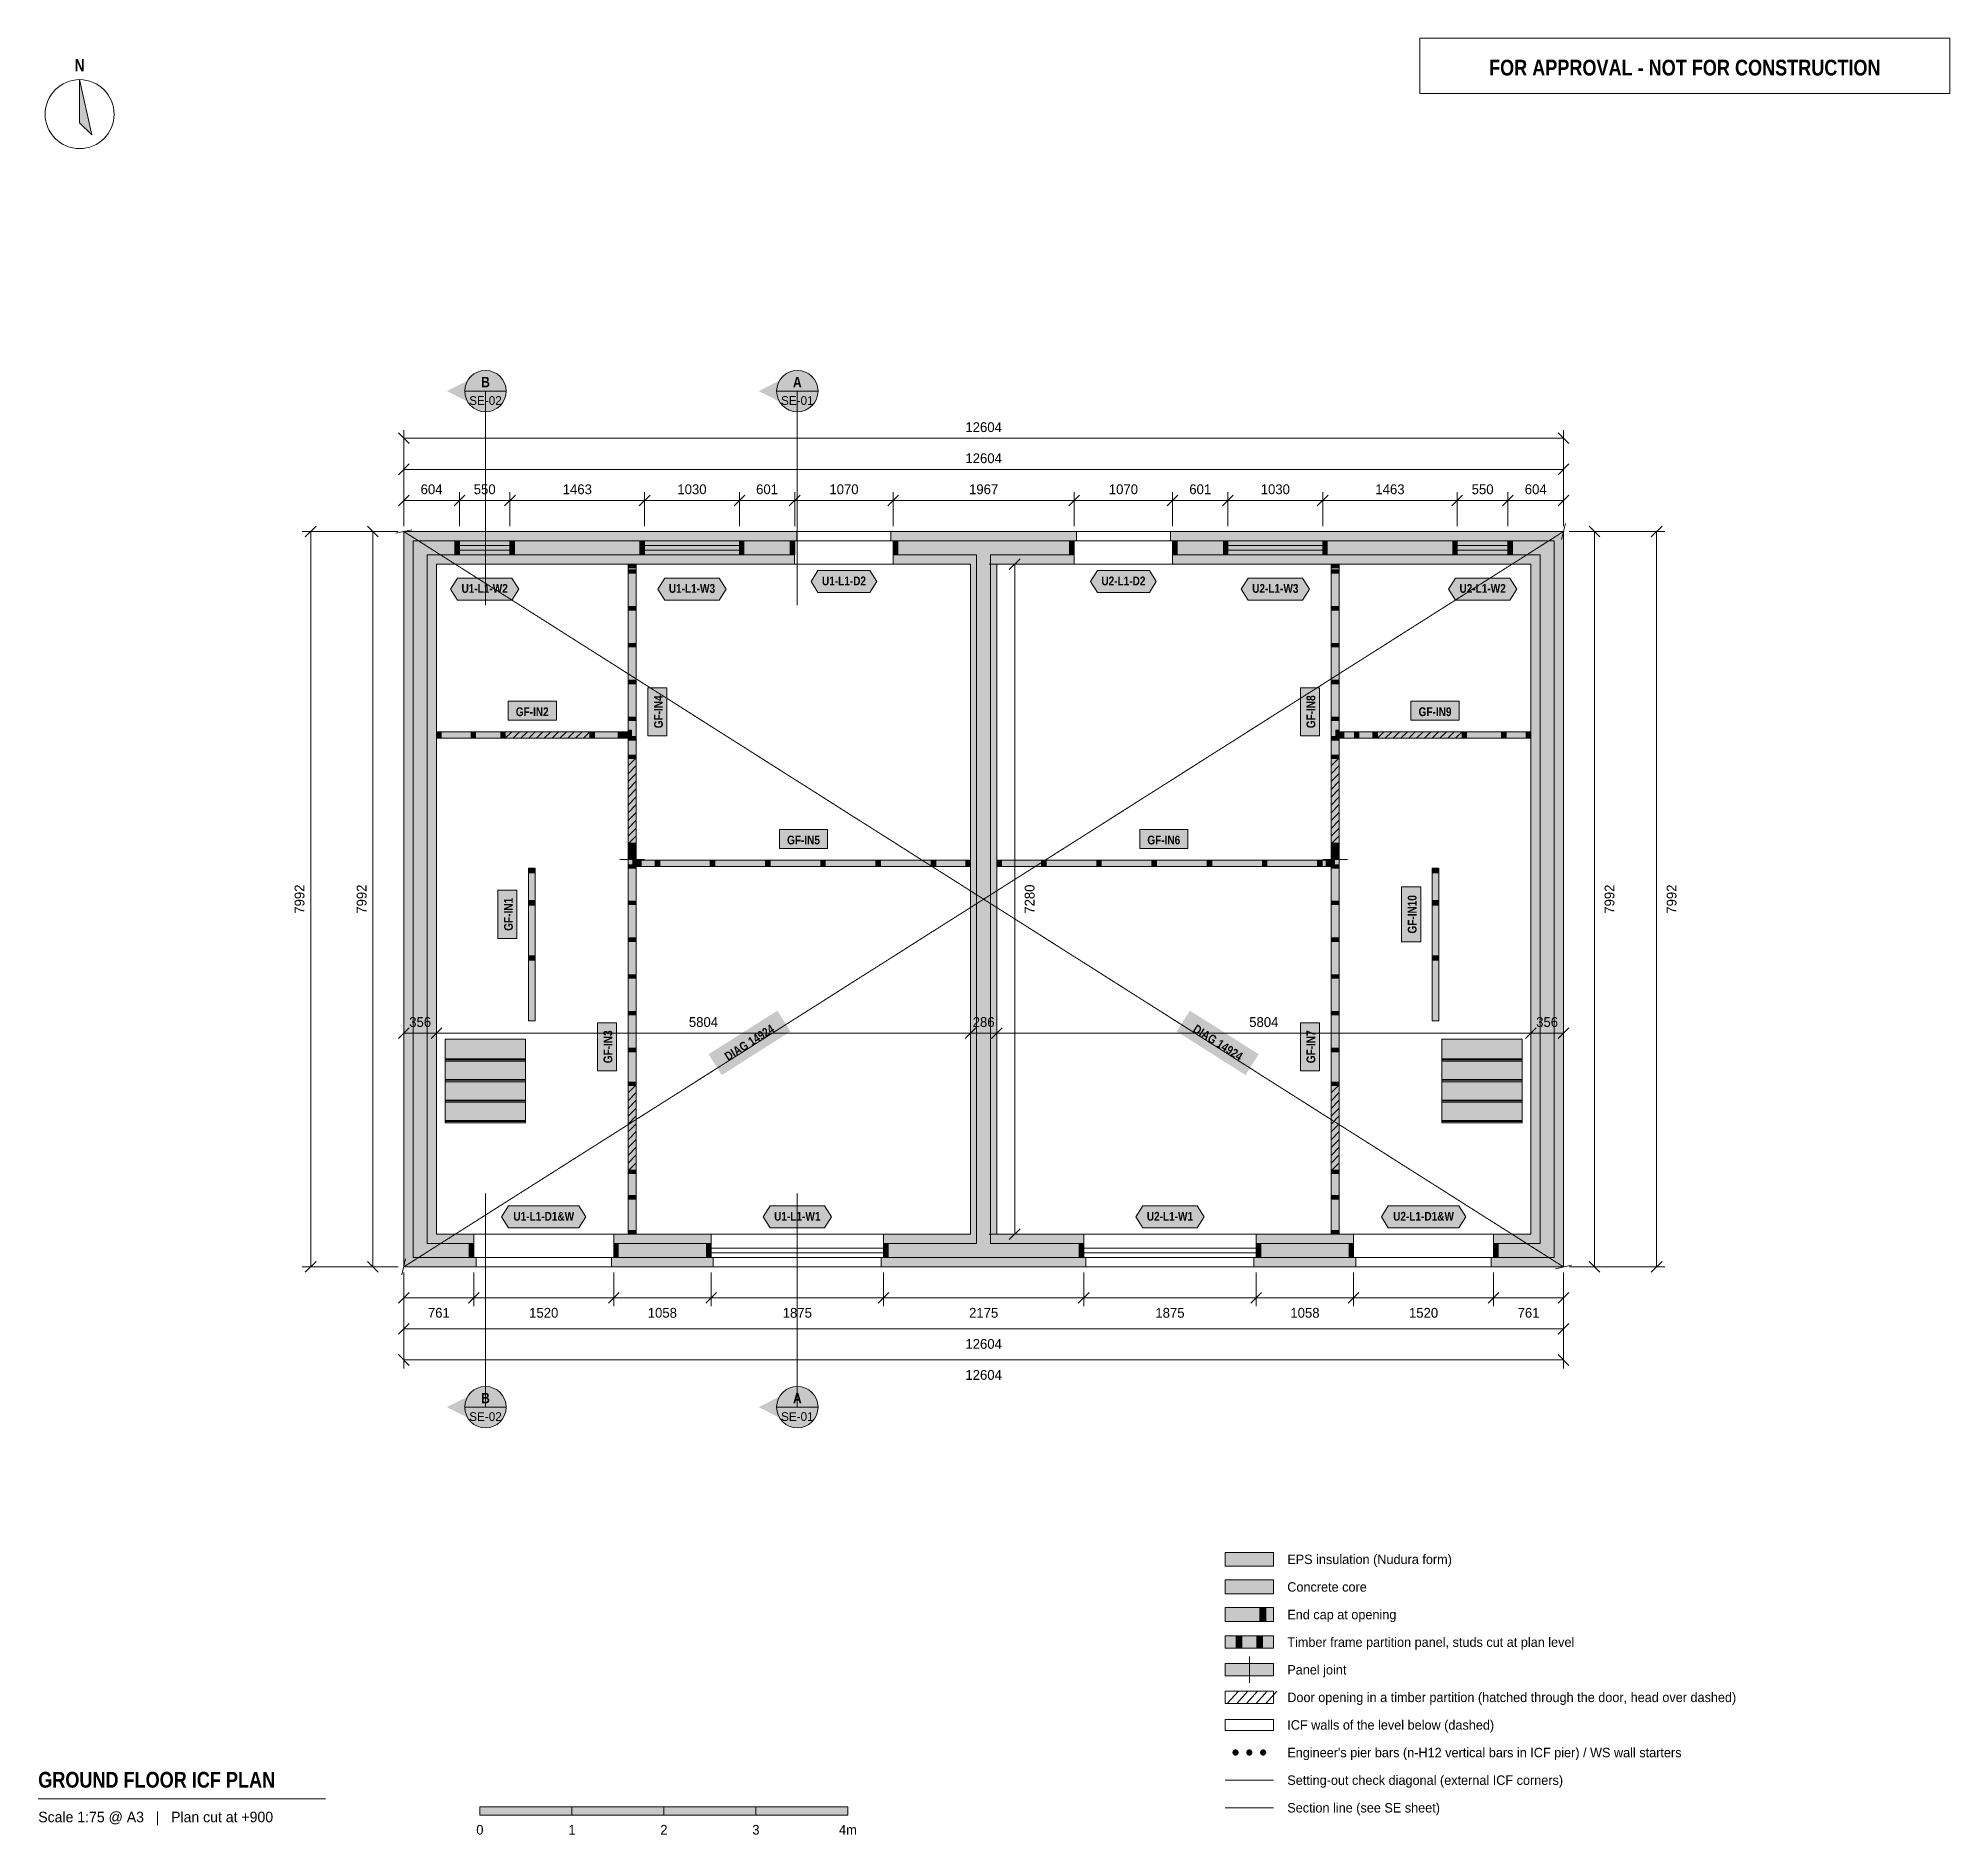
# Model space of a CAD drawing. Header units: millimetres. Extents: x -3973 to 16802, y -6172 to 13352.
import ezdxf
from ezdxf.enums import TextEntityAlignment as Align

# ---------------------------------------------------------------- set-up
doc = ezdxf.new("R2010")
doc.units = ezdxf.units.MM
doc.linetypes.add('DASHED', pattern=[1.524, 1.27, -0.254])
for name, color, linetype in [('FILL-C_9E1A1A', 7, 'Continuous'), ('FILL-C_B2B2B5', 7, 'Continuous'), ('FILL-EPS', 7, 'Continuous'), ('FILL-INK', 7, 'Continuous'), ('FILL-RED', 7, 'Continuous'), ('FILL-TEAL_DK', 7, 'Continuous'), ('FILL-TIMBER', 7, 'Continuous'), ('FILL-WHITE', 7, 'Continuous'), ('LINE-C_85297A', 7, 'Continuous'), ('LINE-C_85297A-DASH', 7, 'DASHED'), ('LINE-INK', 7, 'Continuous'), ('LINE-INK-DASH', 7, 'DASHED'), ('LINE-RED', 7, 'Continuous'), ('LINE-RED-DASH', 7, 'DASHED'), ('LINE-STEEL_GREY', 7, 'Continuous'), ('LINE-STEEL_GREY-DASH', 7, 'DASHED'), ('LINE-TEAL_DK', 7, 'Continuous'), ('LINE-TIMBER_DK', 7, 'Continuous'), ('TEXT-C_85297A', 7, 'Continuous'), ('TEXT-INK', 7, 'Continuous'), ('TEXT-RED', 7, 'Continuous'), ('TEXT-STEEL_GREY', 7, 'Continuous'), ('TEXT-TEAL_DK', 7, 'Continuous')]:
    doc.layers.add(name, color=color, linetype=linetype)
doc.styles.add('OpenSansCondensed-Bold', font='OpenSansCondensed-Bold.ttf')

msp = doc.modelspace()

# ---------------------------------------------------------------- texts
at = {"layer": 'TEXT-C_85297A', "style": 'OpenSansCondensed-Bold'}
for rotation, p in [(32.3765, (3781, 2397)), (-32.3765, (8823, 2397))]:
    msp.add_text('DIAG 14924', height=95.2, rotation=rotation, dxfattribs=at).set_placement(p, align=Align.CENTER)
at = {"layer": 'TEXT-INK', "style": 'OpenSansCondensed-Bold'}
for s, height, p in [('N', 133, (-3523, 12992)), ('GF-IN2', 95.2, (1396, 5985)), ('GF-IN9', 95.2, (11208, 5985)), ('GF-IN5', 95.2, (4344, 4591)), ('GF-IN6', 95.2, (8260, 4591))]:
    msp.add_text(s, height=height, dxfattribs=at).set_placement(p, align=Align.CENTER)
at = {"layer": 'TEXT-INK'}
for s, height, p in [('12604', 106.7, (6302, 9072)), ('12604', 106.7, (6302, 8734)), ('604', 106.7, (302, 8397)), ('550', 106.7, (879, 8397)), ('1463', 106.7, (1886, 8397)), ('1030', 106.7, (3132, 8397)), ('601', 106.7, (3948, 8397)), ('1070', 106.7, (4784, 8397)), ('1967', 106.7, (6302, 8397)), ('1070', 106.7, (7821, 8397)), ('601', 106.7, (8656, 8397)), ('1030', 106.7, (9472, 8397)), ('1463', 106.7, (10718, 8397)), ('550', 106.7, (11725, 8397)), ('604', 106.7, (12302, 8397)), ('356', 106.7, (178, 2607)), ('5804', 106.7, (3257, 2607)), ('286', 106.7, (6302, 2607)), ('5804', 106.7, (9347, 2607)), ('356', 106.7, (12426, 2607)), ('761', 106.7, (381, -553)), ('1520', 106.7, (1521, -553)), ('1058', 106.7, (2810, -553)), ('1875', 106.7, (4277, -553)), ('2175', 106.7, (6302, -553)), ('1875', 106.7, (8327, -553)), ('1058', 106.7, (9794, -553)), ('1520', 106.7, (11083, -553)), ('761', 106.7, (12224, -553)), ('12604', 106.7, (6302, -891)), ('12604', 106.7, (6302, -1228)), ('0', 105, (827, -6170)), ('1', 105, (1827, -6170)), ('2', 105, (2827, -6170)), ('3', 105, (3827, -6170)), ('4m', 104.8, (4827, -6170))]:
    msp.add_text(s, height=height, dxfattribs=at).set_placement(p, align=Align.CENTER)
at = {"layer": 'TEXT-INK', "style": 'OpenSansCondensed-Bold'}
for s, p in [('GF-IN4', (2815, 6032)), ('GF-IN8', (9906, 6032)), ('GF-IN1', (1185, 3831)), ('GF-IN10', (11007, 3831)), ('GF-IN3', (2266, 2391)), ('GF-IN7', (9906, 2391))]:
    msp.add_text(s, height=95.2, rotation=90, dxfattribs=at).set_placement(p, align=Align.CENTER)
at = {"layer": 'TEXT-INK'}
for s, p in [('7992', (-1080, 3996)), ('7992', (-405, 3996)), ('7280', (6855, 3996)), ('7992', (13157, 3996)), ('7992', (13832, 3996))]:
    msp.add_text(s, height=106.7, rotation=90, dxfattribs=at).set_placement(p, align=Align.CENTER)
for s, p in [('EPS insulation (Nudura form)', (9602, -3230)), ('Concrete core', (9602, -3530)), ('End cap at opening', (9602, -3830)), ('Timber frame partition panel, studs cut at plan level', (9602, -4130)), ('Panel joint', (9602, -4430)), ('Door opening in a timber partition (hatched through the door, head over dashed)', (9602, -4730)), ('ICF walls of the level below (dashed)', (9602, -5030)), ("Engineer's pier bars (n-H12 vertical bars in ICF pier) / WS wall starters", (9602, -5330)), ('Setting-out check diagonal (external ICF corners)', (9602, -5630)), ('Section line (see SE sheet)', (9602, -5930))]:
    msp.add_text(s, height=102.87, dxfattribs=at).set_placement(p)
at = {"layer": 'TEXT-INK', "style": 'OpenSansCondensed-Bold'}
msp.add_text('GROUND FLOOR ICF PLAN', height=171.45, dxfattribs=at).set_placement((-3973, -5660))
at = {"layer": 'TEXT-RED', "style": 'OpenSansCondensed-Bold'}
for s, height, p in [('FOR APPROVAL - NOT FOR CONSTRUCTION', 171.45, (13922, 12947)), ('B', 114, (888, 9558)), ('A', 114, (4277, 9558)), ('B', 114, (888, -1484)), ('A', 114, (4277, -1484))]:
    msp.add_text(s, height=height, dxfattribs=at).set_placement(p, align=Align.CENTER)
at = {"layer": 'TEXT-RED'}
for s, p in [('SE-02', (888, 9367)), ('SE-01', (4277, 9367)), ('SE-02', (888, -1675)), ('SE-01', (4277, -1675))]:
    msp.add_text(s, height=95.2, dxfattribs=at).set_placement(p, align=Align.CENTER)
at = {"layer": 'TEXT-STEEL_GREY'}
msp.add_text('Scale 1:75 @ A3   |   Plan cut at +900', height=114.3, dxfattribs=at).set_placement((-3973, -6036))
at = {"layer": 'TEXT-TEAL_DK', "style": 'OpenSansCondensed-Bold'}
for s, p in [('U1-L1-D2', (4784, 7407)), ('U2-L1-D2', (7821, 7407)), ('U1-L1-W2', (879, 7325)), ('U1-L1-W3', (3132, 7325)), ('U2-L1-W3', (9472, 7325)), ('U2-L1-W2', (11725, 7325)), ('U1-L1-D1&W', (1521, 502)), ('U1-L1-W1', (4277, 502)), ('U2-L1-W1', (8327, 502)), ('U2-L1-D1&W', (11083, 502))]:
    msp.add_text(s, height=95.2, dxfattribs=at).set_placement(p, align=Align.CENTER)

# ---------------------------------------------------------------- hatches: boundary and pattern name
at = {"layer": 'FILL-C_9E1A1A', "true_color": 0x9e1a1a}
h = msp.add_hatch(color=256, dxfattribs=at)
h.dxf.hatch_style = 1
h.paths.add_polyline_path([(9073, -5278), (9072, -5269), (9069, -5261), (9063, -5254), (9056, -5249), (9048, -5245), (9040, -5244), (9031, -5245), (9023, -5249), (9016, -5254), (9010, -5261), (9007, -5269), (9006, -5278), (9007, -5287), (9010, -5295), (9016, -5302), (9023, -5307), (9031, -5311), (9040, -5312), (9048, -5311), (9056, -5307), (9063, -5302), (9069, -5295), (9072, -5287)])
h = msp.add_hatch(color=256, dxfattribs=at)
h.dxf.hatch_style = 1
h.paths.add_polyline_path([(9223, -5278), (9222, -5269), (9219, -5261), (9213, -5254), (9206, -5249), (9198, -5245), (9190, -5244), (9181, -5245), (9173, -5249), (9166, -5254), (9160, -5261), (9157, -5269), (9156, -5278), (9157, -5287), (9160, -5295), (9166, -5302), (9173, -5307), (9181, -5311), (9190, -5312), (9198, -5311), (9206, -5307), (9213, -5302), (9219, -5295), (9222, -5287)])
h = msp.add_hatch(color=256, dxfattribs=at)
h.dxf.hatch_style = 1
h.paths.add_polyline_path([(9373, -5278), (9372, -5269), (9369, -5261), (9363, -5254), (9356, -5249), (9348, -5245), (9340, -5244), (9331, -5245), (9323, -5249), (9316, -5254), (9310, -5261), (9307, -5269), (9306, -5278), (9307, -5287), (9310, -5295), (9316, -5302), (9323, -5307), (9331, -5311), (9340, -5312), (9348, -5311), (9356, -5307), (9363, -5302), (9369, -5295), (9372, -5287)])
at = {"layer": 'FILL-C_B2B2B5', "true_color": 0xb2b2b5}
h = msp.add_hatch(color=256, dxfattribs=at)
h.dxf.hatch_style = 1
h.paths.add_polyline_path([(4248, 7738), (254, 7738), (254, 254), (761, 254), (761, 102), (102, 102), (102, 7890), (4248, 7890)])
h = msp.add_hatch(color=256, dxfattribs=at)
h.dxf.hatch_style = 1
h.paths.add_polyline_path([(5318, 7890), (7285, 7890), (7285, 7738), (6378, 7738), (6378, 254), (7390, 254), (7390, 102), (5215, 102), (5215, 254), (6226, 254), (6226, 7738), (5318, 7738)])
h = msp.add_hatch(color=256, dxfattribs=at)
h.dxf.hatch_style = 1
h.paths.add_polyline_path([(8356, 7890), (12502, 7890), (12502, 102), (11844, 102), (11844, 254), (12350, 254), (12350, 7738), (8356, 7738)])
h = msp.add_hatch(color=256, dxfattribs=at)
h.dxf.hatch_style = 1
h.paths.add_polyline_path([(2281, 254), (3340, 254), (3340, 102), (2281, 102)])
h = msp.add_hatch(color=256, dxfattribs=at)
h.dxf.hatch_style = 1
h.paths.add_polyline_path([(9265, 254), (10323, 254), (10323, 102), (9265, 102)])
h = msp.add_hatch(color=256, dxfattribs=at)
h.dxf.hatch_style = 1
h.paths.add_polyline_path([(8927, -3553), (9452, -3553), (9452, -3403), (8927, -3403)])
at = {"layer": 'FILL-EPS', "true_color": 0xccffff}
h = msp.add_hatch(color=256, dxfattribs=at)
h.dxf.hatch_style = 1
h.paths.add_polyline_path([(0, 7991), (4273, 7991), (4273, 7891), (4248, 7891), (4248, 7890), (102, 7890), (102, 102), (761, 102), (761, 101), (786, 101), (786, 0), (0, 0)])
h = msp.add_hatch(color=256, dxfattribs=at)
h.dxf.hatch_style = 1
h.paths.add_polyline_path([(5318, 7891), (5294, 7891), (5294, 7991), (7310, 7991), (7310, 7891), (7285, 7891), (7285, 7890), (5318, 7890)])
h = msp.add_hatch(color=256, dxfattribs=at)
h.dxf.hatch_style = 1
h.paths.add_polyline_path([(8356, 7891), (8331, 7891), (8331, 7991), (12604, 7991), (12604, 0), (11819, 0), (11819, 101), (11844, 101), (11844, 102), (12502, 102), (12502, 7890), (8356, 7890)])
h = msp.add_hatch(color=256, dxfattribs=at)
h.dxf.hatch_style = 1
h.paths.add_polyline_path([(4248, 7636), (356, 7636), (356, 356), (761, 356), (761, 254), (254, 254), (254, 7738), (4248, 7738)])
h = msp.add_hatch(color=256, dxfattribs=at)
h.dxf.hatch_style = 1
h.paths.add_polyline_path([(5318, 7636), (5318, 7738), (6226, 7738), (6226, 254), (5215, 254), (5215, 356), (6159, 356), (6159, 7636)])
h = msp.add_hatch(color=256, dxfattribs=at)
h.dxf.hatch_style = 1
h.paths.add_polyline_path([(7285, 7636), (6445, 7636), (6445, 356), (7390, 356), (7390, 254), (6378, 254), (6378, 7738), (7285, 7738)])
h = msp.add_hatch(color=256, dxfattribs=at)
h.dxf.hatch_style = 1
h.paths.add_polyline_path([(12248, 7636), (8356, 7636), (8356, 7738), (12350, 7738), (12350, 254), (11844, 254), (11844, 356), (12248, 356)])
h = msp.add_hatch(color=256, dxfattribs=at)
h.dxf.hatch_style = 1
h.paths.add_polyline_path([(2281, 356), (3340, 356), (3340, 254), (2281, 254)])
h = msp.add_hatch(color=256, dxfattribs=at)
h.dxf.hatch_style = 1
h.paths.add_polyline_path([(9265, 356), (10323, 356), (10323, 254), (9265, 254)])
h = msp.add_hatch(color=256, dxfattribs=at)
h.dxf.hatch_style = 1
h.paths.add_polyline_path([(3364, 101), (3364, 0), (2257, 0), (2257, 101), (2281, 101), (2281, 102), (3340, 102), (3340, 101)])
h = msp.add_hatch(color=256, dxfattribs=at)
h.dxf.hatch_style = 1
h.paths.add_polyline_path([(7390, 101), (7414, 101), (7414, 0), (5190, 0), (5190, 101), (5215, 101), (5215, 102), (7390, 102)])
h = msp.add_hatch(color=256, dxfattribs=at)
h.dxf.hatch_style = 1
h.paths.add_polyline_path([(9265, 101), (9265, 102), (10323, 102), (10323, 101), (10348, 101), (10348, 0), (9240, 0), (9240, 101)])
h = msp.add_hatch(color=256, dxfattribs=at)
h.dxf.hatch_style = 1
h.paths.add_polyline_path([(8927, -3253), (9452, -3253), (9452, -3103), (8927, -3103)])
h = msp.add_hatch(color=256, dxfattribs=at)
h.dxf.hatch_style = 1
h.paths.add_polyline_path([(8927, -3853), (9452, -3853), (9452, -3703), (8927, -3703)])
at = {"layer": 'FILL-INK', "true_color": 0x14141a}
h = msp.add_hatch(color=256, dxfattribs=at)
h.dxf.hatch_style = 1
h.paths.add_polyline_path([(-3523, 12902), (-3392, 12302), (-3523, 12433)])
h = msp.add_hatch(color=256, dxfattribs=at)
h.dxf.hatch_style = 1
h.paths.add_polyline_path([(827, -5960), (1827, -5960), (1827, -5870), (827, -5870)])
h = msp.add_hatch(color=256, dxfattribs=at)
h.dxf.hatch_style = 1
h.paths.add_polyline_path([(2827, -5960), (3827, -5960), (3827, -5870), (2827, -5870)])
at = {"layer": 'FILL-RED', "true_color": 0xb81a1f}
h = msp.add_hatch(color=256, dxfattribs=at)
h.dxf.hatch_style = 1
h.paths.add_polyline_path([(468, 9517), (888, 9303), (888, 9730)])
h = msp.add_hatch(color=256, dxfattribs=at)
h.dxf.hatch_style = 1
h.paths.add_polyline_path([(3857, 9517), (4277, 9303), (4277, 9730)])
h = msp.add_hatch(color=256, dxfattribs=at)
h.dxf.hatch_style = 1
h.paths.add_polyline_path([(468, -1525), (888, -1739), (888, -1311)])
h = msp.add_hatch(color=256, dxfattribs=at)
h.dxf.hatch_style = 1
h.paths.add_polyline_path([(3857, -1525), (4277, -1739), (4277, -1311)])
at = {"layer": 'FILL-TEAL_DK', "true_color": 0x006b5c}
h = msp.add_hatch(color=256, dxfattribs=at)
h.dxf.hatch_style = 1
h.paths.add_polyline_path([(554, 7890), (604, 7890), (604, 7737), (554, 7737)])
h = msp.add_hatch(color=256, dxfattribs=at)
h.dxf.hatch_style = 1
h.paths.add_polyline_path([(1154, 7890), (1204, 7890), (1204, 7737), (1154, 7737)])
h = msp.add_hatch(color=256, dxfattribs=at)
h.dxf.hatch_style = 1
h.paths.add_polyline_path([(2567, 7890), (2617, 7890), (2617, 7737), (2567, 7737)])
h = msp.add_hatch(color=256, dxfattribs=at)
h.dxf.hatch_style = 1
h.paths.add_polyline_path([(3647, 7890), (3697, 7890), (3697, 7737), (3647, 7737)])
h = msp.add_hatch(color=256, dxfattribs=at)
h.dxf.hatch_style = 1
h.paths.add_polyline_path([(4198, 7890), (4249, 7890), (4249, 7737), (4198, 7737)])
h = msp.add_hatch(color=256, dxfattribs=at)
h.dxf.hatch_style = 1
h.paths.add_polyline_path([(5318, 7890), (5369, 7890), (5369, 7737), (5318, 7737)])
h = msp.add_hatch(color=256, dxfattribs=at)
h.dxf.hatch_style = 1
h.paths.add_polyline_path([(7236, 7890), (7286, 7890), (7286, 7737), (7236, 7737)])
h = msp.add_hatch(color=256, dxfattribs=at)
h.dxf.hatch_style = 1
h.paths.add_polyline_path([(8356, 7890), (8406, 7890), (8406, 7737), (8356, 7737)])
h = msp.add_hatch(color=256, dxfattribs=at)
h.dxf.hatch_style = 1
h.paths.add_polyline_path([(8907, 7890), (8957, 7890), (8957, 7737), (8907, 7737)])
h = msp.add_hatch(color=256, dxfattribs=at)
h.dxf.hatch_style = 1
h.paths.add_polyline_path([(9987, 7890), (10037, 7890), (10037, 7737), (9987, 7737)])
h = msp.add_hatch(color=256, dxfattribs=at)
h.dxf.hatch_style = 1
h.paths.add_polyline_path([(11400, 7890), (11450, 7890), (11450, 7737), (11400, 7737)])
h = msp.add_hatch(color=256, dxfattribs=at)
h.dxf.hatch_style = 1
h.paths.add_polyline_path([(12000, 7890), (12050, 7890), (12050, 7737), (12000, 7737)])
h = msp.add_hatch(color=256, dxfattribs=at)
h.dxf.hatch_style = 1
h.paths.add_polyline_path([(711, 254), (761, 254), (761, 102), (711, 102)])
h = msp.add_hatch(color=256, dxfattribs=at)
h.dxf.hatch_style = 1
h.paths.add_polyline_path([(2281, 254), (2331, 254), (2331, 102), (2281, 102)])
h = msp.add_hatch(color=256, dxfattribs=at)
h.dxf.hatch_style = 1
h.paths.add_polyline_path([(3290, 254), (3340, 254), (3340, 102), (3290, 102)])
h = msp.add_hatch(color=256, dxfattribs=at)
h.dxf.hatch_style = 1
h.paths.add_polyline_path([(5214, 254), (5264, 254), (5264, 102), (5214, 102)])
h = msp.add_hatch(color=256, dxfattribs=at)
h.dxf.hatch_style = 1
h.paths.add_polyline_path([(7339, 254), (7390, 254), (7390, 102), (7339, 102)])
h = msp.add_hatch(color=256, dxfattribs=at)
h.dxf.hatch_style = 1
h.paths.add_polyline_path([(9265, 254), (9314, 254), (9314, 102), (9265, 102)])
h = msp.add_hatch(color=256, dxfattribs=at)
h.dxf.hatch_style = 1
h.paths.add_polyline_path([(10273, 254), (10323, 254), (10323, 102), (10273, 102)])
h = msp.add_hatch(color=256, dxfattribs=at)
h.dxf.hatch_style = 1
h.paths.add_polyline_path([(11843, 254), (11893, 254), (11893, 102), (11843, 102)])
h = msp.add_hatch(color=256, dxfattribs=at)
h.dxf.hatch_style = 1
h.paths.add_polyline_path([(9302, -3853), (9369, -3853), (9369, -3703), (9302, -3703)])
at = {"layer": 'FILL-TIMBER', "true_color": 0xeddbb8}
h = msp.add_hatch(color=256, dxfattribs=at)
h.dxf.hatch_style = 1
h.paths.add_polyline_path([(2526, 7635), (2526, 7612), (2526, 7597), (2492, 7597), (2438, 7597), (2438, 7621), (2438, 7635), (2472, 7635)])
h = msp.add_hatch(color=256, dxfattribs=at)
h.dxf.hatch_style = 1
h.paths.add_polyline_path([(2526, 7575), (2526, 7551), (2526, 7537), (2492, 7537), (2438, 7537), (2438, 7560), (2438, 7575), (2472, 7575)])
h = msp.add_hatch(color=256, dxfattribs=at)
h.dxf.hatch_style = 1
h.paths.add_polyline_path([(10166, 7635), (10166, 7612), (10166, 7597), (10132, 7597), (10078, 7597), (10078, 7621), (10078, 7635), (10112, 7635)])
h = msp.add_hatch(color=256, dxfattribs=at)
h.dxf.hatch_style = 1
h.paths.add_polyline_path([(10166, 7575), (10166, 7551), (10166, 7537), (10132, 7537), (10078, 7537), (10078, 7560), (10078, 7575), (10112, 7575)])
h = msp.add_hatch(color=256, dxfattribs=at)
h.dxf.hatch_style = 1
h.paths.add_polyline_path([(2526, 7175), (2526, 7151), (2526, 7137), (2492, 7137), (2438, 7137), (2438, 7160), (2438, 7175), (2472, 7175)])
h = msp.add_hatch(color=256, dxfattribs=at)
h.dxf.hatch_style = 1
h.paths.add_polyline_path([(10166, 7175), (10166, 7151), (10166, 7137), (10132, 7137), (10078, 7137), (10078, 7160), (10078, 7175), (10112, 7175)])
h = msp.add_hatch(color=256, dxfattribs=at)
h.dxf.hatch_style = 1
h.paths.add_polyline_path([(2526, 6775), (2526, 6751), (2526, 6737), (2492, 6737), (2438, 6737), (2438, 6760), (2438, 6775), (2472, 6775)])
h = msp.add_hatch(color=256, dxfattribs=at)
h.dxf.hatch_style = 1
h.paths.add_polyline_path([(10166, 6775), (10166, 6751), (10166, 6737), (10132, 6737), (10078, 6737), (10078, 6760), (10078, 6775), (10112, 6775)])
h = msp.add_hatch(color=256, dxfattribs=at)
h.dxf.hatch_style = 1
h.paths.add_polyline_path([(2526, 6375), (2526, 6351), (2526, 6337), (2492, 6337), (2438, 6337), (2438, 6360), (2438, 6375), (2472, 6375)])
h = msp.add_hatch(color=256, dxfattribs=at)
h.dxf.hatch_style = 1
h.paths.add_polyline_path([(10166, 6375), (10166, 6351), (10166, 6337), (10132, 6337), (10078, 6337), (10078, 6360), (10078, 6375), (10112, 6375)])
h = msp.add_hatch(color=256, dxfattribs=at)
h.dxf.hatch_style = 1
h.paths.add_polyline_path([(2526, 5975), (2526, 5951), (2526, 5937), (2492, 5937), (2438, 5937), (2438, 5960), (2438, 5975), (2472, 5975)])
h = msp.add_hatch(color=256, dxfattribs=at)
h.dxf.hatch_style = 1
h.paths.add_polyline_path([(2476, 5833), (2476, 5790), (2476, 5763), (2461, 5763), (2438, 5763), (2438, 5805), (2438, 5833), (2452, 5833)])
h = msp.add_hatch(color=256, dxfattribs=at)
h.dxf.hatch_style = 1
h.paths.add_polyline_path([(10166, 5975), (10166, 5951), (10166, 5937), (10132, 5937), (10078, 5937), (10078, 5960), (10078, 5975), (10112, 5975)])
h = msp.add_hatch(color=256, dxfattribs=at)
h.dxf.hatch_style = 1
h.paths.add_polyline_path([(10166, 5833), (10166, 5790), (10166, 5763), (10152, 5763), (10128, 5763), (10128, 5805), (10128, 5833), (10143, 5833)])
h = msp.add_hatch(color=256, dxfattribs=at)
h.dxf.hatch_style = 1
h.paths.add_polyline_path([(406, 5744), (375, 5744), (356, 5744), (356, 5770), (356, 5813), (387, 5813), (406, 5813), (406, 5787)])
h = msp.add_hatch(color=256, dxfattribs=at)
h.dxf.hatch_style = 1
h.paths.add_polyline_path([(781, 5744), (750, 5744), (731, 5744), (731, 5770), (731, 5813), (761, 5813), (781, 5813), (781, 5787)])
h = msp.add_hatch(color=256, dxfattribs=at)
h.dxf.hatch_style = 1
h.paths.add_polyline_path([(1103, 5744), (1072, 5744), (1053, 5744), (1053, 5770), (1053, 5813), (1084, 5813), (1103, 5813), (1103, 5787)])
h = msp.add_hatch(color=256, dxfattribs=at)
h.dxf.hatch_style = 1
h.paths.add_polyline_path([(2071, 5744), (2040, 5744), (2021, 5744), (2021, 5770), (2021, 5813), (2052, 5813), (2071, 5813), (2071, 5787)])
h = msp.add_hatch(color=256, dxfattribs=at)
h.dxf.hatch_style = 1
h.paths.add_polyline_path([(2381, 5744), (2350, 5744), (2331, 5744), (2331, 5770), (2331, 5813), (2361, 5813), (2381, 5813), (2381, 5787)])
h = msp.add_hatch(color=256, dxfattribs=at)
h.dxf.hatch_style = 1
h.paths.add_polyline_path([(2435, 5744), (2405, 5744), (2386, 5744), (2386, 5770), (2386, 5813), (2416, 5813), (2435, 5813), (2435, 5787)])
h = msp.add_hatch(color=256, dxfattribs=at)
h.dxf.hatch_style = 1
h.paths.add_polyline_path([(2526, 5763), (2526, 5739), (2526, 5725), (2492, 5725), (2438, 5725), (2438, 5748), (2438, 5763), (2472, 5763)])
h = msp.add_hatch(color=256, dxfattribs=at)
h.dxf.hatch_style = 1
h.paths.add_polyline_path([(10166, 5763), (10166, 5739), (10166, 5725), (10132, 5725), (10078, 5725), (10078, 5748), (10078, 5763), (10112, 5763)])
h = msp.add_hatch(color=256, dxfattribs=at)
h.dxf.hatch_style = 1
h.paths.add_polyline_path([(10218, 5744), (10188, 5744), (10169, 5744), (10169, 5770), (10169, 5813), (10199, 5813), (10218, 5813), (10218, 5787)])
h = msp.add_hatch(color=256, dxfattribs=at)
h.dxf.hatch_style = 1
h.paths.add_polyline_path([(10381, 5744), (10350, 5744), (10331, 5744), (10331, 5770), (10331, 5813), (10361, 5813), (10381, 5813), (10381, 5787)])
h = msp.add_hatch(color=256, dxfattribs=at)
h.dxf.hatch_style = 1
h.paths.add_polyline_path([(10583, 5744), (10552, 5744), (10533, 5744), (10533, 5770), (10533, 5813), (10564, 5813), (10583, 5813), (10583, 5787)])
h = msp.add_hatch(color=256, dxfattribs=at)
h.dxf.hatch_style = 1
h.paths.add_polyline_path([(11551, 5744), (11520, 5744), (11501, 5744), (11501, 5770), (11501, 5813), (11532, 5813), (11551, 5813), (11551, 5787)])
h = msp.add_hatch(color=256, dxfattribs=at)
h.dxf.hatch_style = 1
h.paths.add_polyline_path([(11981, 5744), (11950, 5744), (11931, 5744), (11931, 5770), (11931, 5813), (11961, 5813), (11981, 5813), (11981, 5787)])
h = msp.add_hatch(color=256, dxfattribs=at)
h.dxf.hatch_style = 1
h.paths.add_polyline_path([(12248, 5744), (12217, 5744), (12198, 5744), (12198, 5770), (12198, 5813), (12229, 5813), (12248, 5813), (12248, 5787)])
h = msp.add_hatch(color=256, dxfattribs=at)
h.dxf.hatch_style = 1
h.paths.add_polyline_path([(2526, 5561), (2526, 5537), (2526, 5523), (2492, 5523), (2438, 5523), (2438, 5546), (2438, 5561), (2472, 5561)])
h = msp.add_hatch(color=256, dxfattribs=at)
h.dxf.hatch_style = 1
h.paths.add_polyline_path([(10166, 5561), (10166, 5537), (10166, 5523), (10132, 5523), (10078, 5523), (10078, 5546), (10078, 5561), (10112, 5561)])
h = msp.add_hatch(color=256, dxfattribs=at)
h.dxf.hatch_style = 1
h.paths.add_polyline_path([(2526, 4605), (2526, 4581), (2526, 4566), (2492, 4566), (2438, 4566), (2438, 4590), (2438, 4605), (2472, 4605)])
h = msp.add_hatch(color=256, dxfattribs=at)
h.dxf.hatch_style = 1
h.paths.add_polyline_path([(10166, 4605), (10166, 4581), (10166, 4566), (10132, 4566), (10078, 4566), (10078, 4590), (10078, 4605), (10112, 4605)])
h = msp.add_hatch(color=256, dxfattribs=at)
h.dxf.hatch_style = 1
h.paths.add_polyline_path([(2526, 4467), (2526, 4443), (2526, 4428), (2492, 4428), (2438, 4428), (2438, 4452), (2438, 4467), (2472, 4467)])
h = msp.add_hatch(color=256, dxfattribs=at)
h.dxf.hatch_style = 1
h.paths.add_polyline_path([(2526, 4369), (2526, 4346), (2526, 4331), (2492, 4331), (2438, 4331), (2438, 4354), (2438, 4369), (2472, 4369)])
h = msp.add_hatch(color=256, dxfattribs=at)
h.dxf.hatch_style = 1
h.paths.add_polyline_path([(2526, 4426), (2526, 4391), (2526, 4369), (2512, 4369), (2489, 4369), (2489, 4404), (2489, 4426), (2503, 4426)])
h = msp.add_hatch(color=256, dxfattribs=at)
h.dxf.hatch_style = 1
h.paths.add_polyline_path([(2579, 4350), (2548, 4350), (2529, 4350), (2529, 4377), (2529, 4420), (2559, 4420), (2579, 4420), (2579, 4393)])
h = msp.add_hatch(color=256, dxfattribs=at)
h.dxf.hatch_style = 1
h.paths.add_polyline_path([(2781, 4350), (2750, 4350), (2731, 4350), (2731, 4377), (2731, 4420), (2761, 4420), (2781, 4420), (2781, 4393)])
h = msp.add_hatch(color=256, dxfattribs=at)
h.dxf.hatch_style = 1
h.paths.add_polyline_path([(3381, 4350), (3350, 4350), (3331, 4350), (3331, 4377), (3331, 4420), (3361, 4420), (3381, 4420), (3381, 4393)])
h = msp.add_hatch(color=256, dxfattribs=at)
h.dxf.hatch_style = 1
h.paths.add_polyline_path([(3981, 4350), (3950, 4350), (3931, 4350), (3931, 4377), (3931, 4420), (3961, 4420), (3981, 4420), (3981, 4393)])
h = msp.add_hatch(color=256, dxfattribs=at)
h.dxf.hatch_style = 1
h.paths.add_polyline_path([(4581, 4350), (4550, 4350), (4531, 4350), (4531, 4377), (4531, 4420), (4561, 4420), (4581, 4420), (4581, 4393)])
h = msp.add_hatch(color=256, dxfattribs=at)
h.dxf.hatch_style = 1
h.paths.add_polyline_path([(5181, 4350), (5150, 4350), (5131, 4350), (5131, 4377), (5131, 4420), (5161, 4420), (5181, 4420), (5181, 4393)])
h = msp.add_hatch(color=256, dxfattribs=at)
h.dxf.hatch_style = 1
h.paths.add_polyline_path([(5781, 4350), (5750, 4350), (5731, 4350), (5731, 4377), (5731, 4420), (5761, 4420), (5781, 4420), (5781, 4393)])
h = msp.add_hatch(color=256, dxfattribs=at)
h.dxf.hatch_style = 1
h.paths.add_polyline_path([(6159, 4350), (6128, 4350), (6109, 4350), (6109, 4377), (6109, 4420), (6140, 4420), (6159, 4420), (6159, 4393)])
h = msp.add_hatch(color=256, dxfattribs=at)
h.dxf.hatch_style = 1
h.paths.add_polyline_path([(6495, 4350), (6464, 4350), (6445, 4350), (6445, 4377), (6445, 4420), (6476, 4420), (6495, 4420), (6495, 4393)])
h = msp.add_hatch(color=256, dxfattribs=at)
h.dxf.hatch_style = 1
h.paths.add_polyline_path([(6981, 4350), (6950, 4350), (6931, 4350), (6931, 4377), (6931, 4420), (6961, 4420), (6981, 4420), (6981, 4393)])
h = msp.add_hatch(color=256, dxfattribs=at)
h.dxf.hatch_style = 1
h.paths.add_polyline_path([(7581, 4350), (7550, 4350), (7531, 4350), (7531, 4377), (7531, 4420), (7561, 4420), (7581, 4420), (7581, 4393)])
h = msp.add_hatch(color=256, dxfattribs=at)
h.dxf.hatch_style = 1
h.paths.add_polyline_path([(8181, 4350), (8150, 4350), (8131, 4350), (8131, 4377), (8131, 4420), (8161, 4420), (8181, 4420), (8181, 4393)])
h = msp.add_hatch(color=256, dxfattribs=at)
h.dxf.hatch_style = 1
h.paths.add_polyline_path([(8781, 4350), (8750, 4350), (8731, 4350), (8731, 4377), (8731, 4420), (8761, 4420), (8781, 4420), (8781, 4393)])
h = msp.add_hatch(color=256, dxfattribs=at)
h.dxf.hatch_style = 1
h.paths.add_polyline_path([(9381, 4350), (9350, 4350), (9331, 4350), (9331, 4377), (9331, 4420), (9361, 4420), (9381, 4420), (9381, 4393)])
h = msp.add_hatch(color=256, dxfattribs=at)
h.dxf.hatch_style = 1
h.paths.add_polyline_path([(9981, 4350), (9950, 4350), (9931, 4350), (9931, 4377), (9931, 4420), (9961, 4420), (9981, 4420), (9981, 4393)])
h = msp.add_hatch(color=256, dxfattribs=at)
h.dxf.hatch_style = 1
h.paths.add_polyline_path([(10076, 4350), (10045, 4350), (10026, 4350), (10026, 4377), (10026, 4420), (10056, 4420), (10076, 4420), (10076, 4393)])
h = msp.add_hatch(color=256, dxfattribs=at)
h.dxf.hatch_style = 1
h.paths.add_polyline_path([(10166, 4467), (10166, 4443), (10166, 4428), (10132, 4428), (10078, 4428), (10078, 4452), (10078, 4467), (10112, 4467)])
h = msp.add_hatch(color=256, dxfattribs=at)
h.dxf.hatch_style = 1
h.paths.add_polyline_path([(10116, 4426), (10116, 4391), (10116, 4369), (10101, 4369), (10078, 4369), (10078, 4404), (10078, 4426), (10092, 4426)])
h = msp.add_hatch(color=256, dxfattribs=at)
h.dxf.hatch_style = 1
h.paths.add_polyline_path([(10166, 4369), (10166, 4346), (10166, 4331), (10132, 4331), (10078, 4331), (10078, 4354), (10078, 4369), (10112, 4369)])
h = msp.add_hatch(color=256, dxfattribs=at)
h.dxf.hatch_style = 1
h.paths.add_polyline_path([(1426, 4301), (1426, 4282), (1399, 4282), (1356, 4282), (1356, 4313), (1356, 4332), (1383, 4332), (1426, 4332)])
h = msp.add_hatch(color=256, dxfattribs=at)
h.dxf.hatch_style = 1
h.paths.add_polyline_path([(11248, 4301), (11248, 4282), (11221, 4282), (11178, 4282), (11178, 4313), (11178, 4332), (11205, 4332), (11248, 4332)])
h = msp.add_hatch(color=256, dxfattribs=at)
h.dxf.hatch_style = 1
h.paths.add_polyline_path([(1426, 3953), (1426, 3931), (1394, 3931), (1356, 3931), (1356, 3958), (1356, 3981), (1387, 3981), (1426, 3981)])
h = msp.add_hatch(color=256, dxfattribs=at)
h.dxf.hatch_style = 1
h.paths.add_polyline_path([(2526, 3975), (2526, 3951), (2526, 3937), (2492, 3937), (2438, 3937), (2438, 3960), (2438, 3975), (2472, 3975)])
h = msp.add_hatch(color=256, dxfattribs=at)
h.dxf.hatch_style = 1
h.paths.add_polyline_path([(10166, 3975), (10166, 3951), (10166, 3937), (10132, 3937), (10078, 3937), (10078, 3960), (10078, 3975), (10112, 3975)])
h = msp.add_hatch(color=256, dxfattribs=at)
h.dxf.hatch_style = 1
h.paths.add_polyline_path([(11248, 3953), (11248, 3931), (11216, 3931), (11178, 3931), (11178, 3958), (11178, 3981), (11209, 3981), (11248, 3981)])
h = msp.add_hatch(color=256, dxfattribs=at)
h.dxf.hatch_style = 1
h.paths.add_polyline_path([(2526, 3575), (2526, 3551), (2526, 3537), (2492, 3537), (2438, 3537), (2438, 3560), (2438, 3575), (2472, 3575)])
h = msp.add_hatch(color=256, dxfattribs=at)
h.dxf.hatch_style = 1
h.paths.add_polyline_path([(10166, 3575), (10166, 3551), (10166, 3537), (10132, 3537), (10078, 3537), (10078, 3560), (10078, 3575), (10112, 3575)])
h = msp.add_hatch(color=256, dxfattribs=at)
h.dxf.hatch_style = 1
h.paths.add_polyline_path([(1426, 3361), (1426, 3331), (1381, 3331), (1356, 3331), (1356, 3349), (1356, 3381), (1399, 3381), (1426, 3381)])
h = msp.add_hatch(color=256, dxfattribs=at)
h.dxf.hatch_style = 1
h.paths.add_polyline_path([(11248, 3361), (11248, 3331), (11203, 3331), (11178, 3331), (11178, 3349), (11178, 3381), (11221, 3381), (11248, 3381)])
h = msp.add_hatch(color=256, dxfattribs=at)
h.dxf.hatch_style = 1
h.paths.add_polyline_path([(2526, 3175), (2526, 3151), (2526, 3137), (2492, 3137), (2438, 3137), (2438, 3160), (2438, 3175), (2472, 3175)])
h = msp.add_hatch(color=256, dxfattribs=at)
h.dxf.hatch_style = 1
h.paths.add_polyline_path([(10166, 3175), (10166, 3151), (10166, 3137), (10132, 3137), (10078, 3137), (10078, 3160), (10078, 3175), (10112, 3175)])
h = msp.add_hatch(color=256, dxfattribs=at)
h.dxf.hatch_style = 1
h.paths.add_polyline_path([(2526, 2775), (2526, 2751), (2526, 2737), (2492, 2737), (2438, 2737), (2438, 2760), (2438, 2775), (2472, 2775)])
h = msp.add_hatch(color=256, dxfattribs=at)
h.dxf.hatch_style = 1
h.paths.add_polyline_path([(10166, 2775), (10166, 2751), (10166, 2737), (10132, 2737), (10078, 2737), (10078, 2760), (10078, 2775), (10112, 2775)])
h = msp.add_hatch(color=256, dxfattribs=at)
h.dxf.hatch_style = 1
h.paths.add_polyline_path([(2526, 2375), (2526, 2351), (2526, 2337), (2492, 2337), (2438, 2337), (2438, 2360), (2438, 2375), (2472, 2375)])
h = msp.add_hatch(color=256, dxfattribs=at)
h.dxf.hatch_style = 1
h.paths.add_polyline_path([(10166, 2375), (10166, 2351), (10166, 2337), (10132, 2337), (10078, 2337), (10078, 2360), (10078, 2375), (10112, 2375)])
h = msp.add_hatch(color=256, dxfattribs=at)
h.dxf.hatch_style = 1
h.paths.add_polyline_path([(2526, 2008), (2526, 1984), (2526, 1969), (2492, 1969), (2438, 1969), (2438, 1993), (2438, 2008), (2472, 2008)])
h = msp.add_hatch(color=256, dxfattribs=at)
h.dxf.hatch_style = 1
h.paths.add_polyline_path([(10166, 2008), (10166, 1984), (10166, 1969), (10132, 1969), (10078, 1969), (10078, 1993), (10078, 2008), (10112, 2008)])
h = msp.add_hatch(color=256, dxfattribs=at)
h.dxf.hatch_style = 1
h.paths.add_polyline_path([(2526, 1051), (2526, 1028), (2526, 1013), (2492, 1013), (2438, 1013), (2438, 1037), (2438, 1051), (2472, 1051)])
h = msp.add_hatch(color=256, dxfattribs=at)
h.dxf.hatch_style = 1
h.paths.add_polyline_path([(10166, 1051), (10166, 1028), (10166, 1013), (10132, 1013), (10078, 1013), (10078, 1037), (10078, 1051), (10112, 1051)])
h = msp.add_hatch(color=256, dxfattribs=at)
h.dxf.hatch_style = 1
h.paths.add_polyline_path([(2526, 775), (2526, 751), (2526, 737), (2492, 737), (2438, 737), (2438, 760), (2438, 775), (2472, 775)])
h = msp.add_hatch(color=256, dxfattribs=at)
h.dxf.hatch_style = 1
h.paths.add_polyline_path([(10166, 775), (10166, 751), (10166, 737), (10132, 737), (10078, 737), (10078, 760), (10078, 775), (10112, 775)])
h = msp.add_hatch(color=256, dxfattribs=at)
h.dxf.hatch_style = 1
h.paths.add_polyline_path([(2526, 394), (2526, 371), (2526, 356), (2492, 356), (2438, 356), (2438, 379), (2438, 394), (2472, 394)])
h = msp.add_hatch(color=256, dxfattribs=at)
h.dxf.hatch_style = 1
h.paths.add_polyline_path([(10166, 394), (10166, 371), (10166, 356), (10132, 356), (10078, 356), (10078, 379), (10078, 394), (10112, 394)])
h = msp.add_hatch(color=256, dxfattribs=at)
h.dxf.hatch_style = 1
h.paths.add_polyline_path([(9047, -4145), (9107, -4145), (9107, -4010), (9047, -4010)])
h = msp.add_hatch(color=256, dxfattribs=at)
h.dxf.hatch_style = 1
h.paths.add_polyline_path([(9272, -4145), (9332, -4145), (9332, -4010), (9272, -4010)])
at = {"layer": 'FILL-WHITE', "true_color": 0xffffff}
h = msp.add_hatch(color=256, dxfattribs=at)
h.dxf.hatch_style = 1
h.paths.add_polyline_path([(1113, 9517), (1105, 9575), (1083, 9629), (1047, 9676), (1001, 9711), (946, 9734), (888, 9742), (830, 9734), (776, 9711), (729, 9676), (693, 9629), (671, 9575), (663, 9517), (671, 9458), (693, 9404), (729, 9357), (776, 9322), (830, 9299), (888, 9292), (946, 9299), (1001, 9322), (1047, 9357), (1083, 9404), (1105, 9458)])
h = msp.add_hatch(color=256, dxfattribs=at)
h.dxf.hatch_style = 1
h.paths.add_polyline_path([(4502, 9517), (4494, 9575), (4472, 9629), (4436, 9676), (4390, 9711), (4335, 9734), (4277, 9742), (4219, 9734), (4164, 9711), (4118, 9676), (4082, 9629), (4060, 9575), (4052, 9517), (4060, 9458), (4082, 9404), (4118, 9357), (4164, 9322), (4219, 9299), (4277, 9292), (4335, 9299), (4390, 9322), (4436, 9357), (4472, 9404), (4494, 9458)])
h = msp.add_hatch(color=256, dxfattribs=at)
h.dxf.hatch_style = 1
h.paths.add_polyline_path([(509, 7366), (584, 7486), (1175, 7486), (1250, 7366), (1175, 7246), (584, 7246)])
at = {"layer": 'FILL-WHITE', "true_color": 0xfaf5e8}
h = msp.add_hatch(color=256, dxfattribs=at)
h.dxf.hatch_style = 1
h.paths.add_polyline_path([(2438, 5833), (2438, 5937), (2438, 5960), (2438, 5975), (2438, 6337), (2438, 6360), (2438, 6375), (2438, 6737), (2438, 6760), (2438, 6775), (2438, 7137), (2438, 7160), (2438, 7175), (2438, 7537), (2438, 7560), (2438, 7575), (2438, 7597), (2438, 7621), (2438, 7635), (2438, 7635), (2472, 7635), (2526, 7635), (2526, 7635), (2526, 7612), (2526, 7597), (2526, 7575), (2526, 7551), (2526, 7537), (2526, 7175), (2526, 7151), (2526, 7137), (2526, 6775), (2526, 6751), (2526, 6737), (2526, 6375), (2526, 6351), (2526, 6337), (2526, 5975), (2526, 5951), (2526, 5937), (2526, 5763), (2526, 5739), (2526, 5725), (2526, 5561), (2526, 5537), (2526, 5523), (2526, 5523), (2492, 5523), (2438, 5523), (2438, 5523), (2438, 5546), (2438, 5561), (2438, 5725), (2438, 5748), (2438, 5763), (2438, 5805)])
at = {"layer": 'FILL-WHITE', "true_color": 0xffffff}
h = msp.add_hatch(color=256, dxfattribs=at)
h.dxf.hatch_style = 1
h.paths.add_polyline_path([(2762, 7366), (2837, 7486), (3428, 7486), (3503, 7366), (3428, 7246), (2837, 7246)])
h = msp.add_hatch(color=256, dxfattribs=at)
h.dxf.hatch_style = 1
h.paths.add_polyline_path([(4426, 7448), (4501, 7568), (5066, 7568), (5141, 7448), (5066, 7328), (4501, 7328)])
h = msp.add_hatch(color=256, dxfattribs=at)
h.dxf.hatch_style = 1
h.paths.add_polyline_path([(7463, 7448), (7538, 7568), (8103, 7568), (8178, 7448), (8103, 7328), (7538, 7328)])
h = msp.add_hatch(color=256, dxfattribs=at)
h.dxf.hatch_style = 1
h.paths.add_polyline_path([(9101, 7366), (9176, 7486), (9767, 7486), (9842, 7366), (9767, 7246), (9176, 7246)])
at = {"layer": 'FILL-WHITE', "true_color": 0xfaf5e8}
h = msp.add_hatch(color=256, dxfattribs=at)
h.dxf.hatch_style = 1
h.paths.add_polyline_path([(10078, 5975), (10078, 6337), (10078, 6360), (10078, 6375), (10078, 6737), (10078, 6760), (10078, 6775), (10078, 7137), (10078, 7160), (10078, 7175), (10078, 7537), (10078, 7560), (10078, 7575), (10078, 7597), (10078, 7621), (10078, 7635), (10112, 7635), (10166, 7635), (10166, 7612), (10166, 7597), (10166, 7575), (10166, 7551), (10166, 7537), (10166, 7175), (10166, 7151), (10166, 7137), (10166, 6775), (10166, 6751), (10166, 6737), (10166, 6375), (10166, 6351), (10166, 6337), (10166, 5975), (10166, 5951), (10166, 5937), (10166, 5833), (10166, 5790), (10166, 5763), (10166, 5739), (10166, 5725), (10166, 5561), (10166, 5537), (10166, 5523), (10132, 5523), (10078, 5523), (10078, 5546), (10078, 5561), (10078, 5725), (10078, 5748), (10078, 5763), (10078, 5937), (10078, 5960)])
at = {"layer": 'FILL-WHITE', "true_color": 0xffffff}
h = msp.add_hatch(color=256, dxfattribs=at)
h.dxf.hatch_style = 1
h.paths.add_polyline_path([(11354, 7366), (11429, 7486), (12020, 7486), (12095, 7366), (12020, 7246), (11429, 7246)])
h = msp.add_hatch(color=256, dxfattribs=at)
h.dxf.hatch_style = 1
h.paths.add_polyline_path([(2860, 5770), (2860, 6294), (2653, 6294), (2653, 5770)])
h = msp.add_hatch(color=256, dxfattribs=at)
h.dxf.hatch_style = 1
h.paths.add_polyline_path([(9951, 5770), (9951, 6294), (9744, 6294), (9744, 5770)])
h = msp.add_hatch(color=256, dxfattribs=at)
h.dxf.hatch_style = 1
h.paths.add_polyline_path([(1134, 5940), (1658, 5940), (1658, 6147), (1134, 6147)])
h = msp.add_hatch(color=256, dxfattribs=at)
h.dxf.hatch_style = 1
h.paths.add_polyline_path([(10946, 5940), (11470, 5940), (11470, 6147), (10946, 6147)])
at = {"layer": 'FILL-WHITE', "true_color": 0xfaf5e8}
h = msp.add_hatch(color=256, dxfattribs=at)
h.dxf.hatch_style = 1
h.paths.add_polyline_path([(356, 5744), (356, 5744), (356, 5744), (356, 5770), (356, 5813), (356, 5813), (356, 5813), (356, 5813), (387, 5813), (406, 5813), (731, 5813), (761, 5813), (781, 5813), (1053, 5813), (1084, 5813), (1103, 5813), (1103, 5813), (1103, 5813), (1103, 5813), (1103, 5787), (1103, 5744), (1103, 5744), (1103, 5744), (1103, 5744), (1072, 5744), (1053, 5744), (781, 5744), (750, 5744), (731, 5744), (406, 5744), (375, 5744), (356, 5744)])
at = {"layer": 'FILL-WHITE', "true_color": 0xffffff}
h = msp.add_hatch(color=256, dxfattribs=at)
h.dxf.hatch_style = 1
h.paths.add_polyline_path([(1103, 5744), (1103, 5813), (2021, 5813), (2021, 5744)])
at = {"layer": 'FILL-WHITE', "true_color": 0xfaf5e8}
h = msp.add_hatch(color=256, dxfattribs=at)
h.dxf.hatch_style = 1
h.paths.add_polyline_path([(2021, 5744), (2021, 5770), (2021, 5813), (2021, 5813), (2052, 5813), (2071, 5813), (2331, 5813), (2361, 5813), (2381, 5813), (2386, 5813), (2416, 5813), (2435, 5813), (2435, 5813), (2435, 5787), (2435, 5744), (2435, 5744), (2405, 5744), (2386, 5744), (2381, 5744), (2350, 5744), (2331, 5744), (2071, 5744), (2040, 5744), (2021, 5744)])
h = msp.add_hatch(color=256, dxfattribs=at)
h.dxf.hatch_style = 1
h.paths.add_polyline_path([(10169, 5744), (10169, 5770), (10169, 5813), (10169, 5813), (10199, 5813), (10218, 5813), (10331, 5813), (10361, 5813), (10381, 5813), (10533, 5813), (10564, 5813), (10583, 5813), (10583, 5813), (10583, 5787), (10583, 5744), (10583, 5744), (10552, 5744), (10533, 5744), (10381, 5744), (10350, 5744), (10331, 5744), (10218, 5744), (10188, 5744), (10169, 5744)])
at = {"layer": 'FILL-WHITE', "true_color": 0xffffff}
h = msp.add_hatch(color=256, dxfattribs=at)
h.dxf.hatch_style = 1
h.paths.add_polyline_path([(10583, 5744), (10583, 5813), (11501, 5813), (11501, 5744)])
at = {"layer": 'FILL-WHITE', "true_color": 0xfaf5e8}
h = msp.add_hatch(color=256, dxfattribs=at)
h.dxf.hatch_style = 1
h.paths.add_polyline_path([(11501, 5744), (11501, 5744), (11501, 5744), (11501, 5770), (11501, 5813), (11501, 5813), (11501, 5813), (11501, 5813), (11532, 5813), (11551, 5813), (11931, 5813), (11961, 5813), (11981, 5813), (12198, 5813), (12229, 5813), (12248, 5813), (12248, 5813), (12248, 5813), (12248, 5813), (12248, 5787), (12248, 5744), (12248, 5744), (12248, 5744), (12248, 5744), (12217, 5744), (12198, 5744), (11981, 5744), (11950, 5744), (11931, 5744), (11551, 5744), (11520, 5744), (11501, 5744)])
at = {"layer": 'FILL-WHITE', "true_color": 0xffffff}
h = msp.add_hatch(color=256, dxfattribs=at)
h.dxf.hatch_style = 1
h.paths.add_polyline_path([(2438, 4605), (2438, 5523), (2526, 5523), (2526, 4605)])
h = msp.add_hatch(color=256, dxfattribs=at)
h.dxf.hatch_style = 1
h.paths.add_polyline_path([(10078, 4605), (10078, 5523), (10166, 5523), (10166, 4605)])
at = {"layer": 'FILL-WHITE', "true_color": 0xfaf5e8}
h = msp.add_hatch(color=256, dxfattribs=at)
h.dxf.hatch_style = 1
h.paths.add_polyline_path([(2492, 4428), (2438, 4428), (2438, 4452), (2438, 4467), (2438, 4566), (2438, 4590), (2438, 4605), (2472, 4605), (2526, 4605), (2526, 4581), (2526, 4566), (2526, 4467), (2526, 4443), (2526, 4428)])
at = {"layer": 'FILL-WHITE', "true_color": 0xffffff}
h = msp.add_hatch(color=256, dxfattribs=at)
h.dxf.hatch_style = 1
h.paths.add_polyline_path([(4082, 4546), (4606, 4546), (4606, 4753), (4082, 4753)])
h = msp.add_hatch(color=256, dxfattribs=at)
h.dxf.hatch_style = 1
h.paths.add_polyline_path([(7998, 4546), (8522, 4546), (8522, 4753), (7998, 4753)])
at = {"layer": 'FILL-WHITE', "true_color": 0xfaf5e8}
h = msp.add_hatch(color=256, dxfattribs=at)
h.dxf.hatch_style = 1
h.paths.add_polyline_path([(10132, 4428), (10078, 4428), (10078, 4452), (10078, 4467), (10078, 4566), (10078, 4590), (10078, 4605), (10112, 4605), (10166, 4605), (10166, 4581), (10166, 4566), (10166, 4467), (10166, 4443), (10166, 4428)])
h = msp.add_hatch(color=256, dxfattribs=at)
h.dxf.hatch_style = 1
h.paths.add_polyline_path([(2438, 2360), (2438, 2375), (2438, 2737), (2438, 2760), (2438, 2775), (2438, 3137), (2438, 3160), (2438, 3175), (2438, 3537), (2438, 3560), (2438, 3575), (2438, 3937), (2438, 3960), (2438, 3975), (2438, 4331), (2438, 4354), (2438, 4369), (2438, 4426), (2489, 4426), (2503, 4426), (2526, 4426), (2526, 4391), (2526, 4369), (2526, 4346), (2526, 4331), (2526, 3975), (2526, 3951), (2526, 3937), (2526, 3575), (2526, 3551), (2526, 3537), (2526, 3175), (2526, 3151), (2526, 3137), (2526, 2775), (2526, 2751), (2526, 2737), (2526, 2375), (2526, 2351), (2526, 2337), (2526, 2008), (2526, 1984), (2526, 1969), (2492, 1969), (2438, 1969), (2438, 1993), (2438, 2008), (2438, 2337)])
h = msp.add_hatch(color=256, dxfattribs=at)
h.dxf.hatch_style = 1
h.paths.add_polyline_path([(2529, 4377), (2529, 4420), (2559, 4420), (2579, 4420), (2731, 4420), (2761, 4420), (2781, 4420), (3331, 4420), (3361, 4420), (3381, 4420), (3931, 4420), (3961, 4420), (3981, 4420), (4531, 4420), (4561, 4420), (4581, 4420), (5131, 4420), (5161, 4420), (5181, 4420), (5731, 4420), (5761, 4420), (5781, 4420), (6109, 4420), (6140, 4420), (6159, 4420), (6159, 4393), (6159, 4350), (6128, 4350), (6109, 4350), (5781, 4350), (5750, 4350), (5731, 4350), (5181, 4350), (5150, 4350), (5131, 4350), (4581, 4350), (4550, 4350), (4531, 4350), (3981, 4350), (3950, 4350), (3931, 4350), (3381, 4350), (3350, 4350), (3331, 4350), (2781, 4350), (2750, 4350), (2731, 4350), (2579, 4350), (2548, 4350), (2529, 4350)])
h = msp.add_hatch(color=256, dxfattribs=at)
h.dxf.hatch_style = 1
h.paths.add_polyline_path([(6445, 4377), (6445, 4420), (6476, 4420), (6495, 4420), (6931, 4420), (6961, 4420), (6981, 4420), (7531, 4420), (7561, 4420), (7581, 4420), (8131, 4420), (8161, 4420), (8181, 4420), (8731, 4420), (8761, 4420), (8781, 4420), (9331, 4420), (9361, 4420), (9381, 4420), (9931, 4420), (9961, 4420), (9981, 4420), (10026, 4420), (10056, 4420), (10076, 4420), (10076, 4393), (10076, 4350), (10045, 4350), (10026, 4350), (9981, 4350), (9950, 4350), (9931, 4350), (9381, 4350), (9350, 4350), (9331, 4350), (8781, 4350), (8750, 4350), (8731, 4350), (8181, 4350), (8150, 4350), (8131, 4350), (7581, 4350), (7550, 4350), (7531, 4350), (6981, 4350), (6950, 4350), (6931, 4350), (6495, 4350), (6464, 4350), (6445, 4350)])
h = msp.add_hatch(color=256, dxfattribs=at)
h.dxf.hatch_style = 1
h.paths.add_polyline_path([(10166, 2008), (10166, 1984), (10166, 1969), (10166, 1969), (10166, 1969), (10166, 1969), (10132, 1969), (10078, 1969), (10078, 1969), (10078, 1969), (10078, 1969), (10078, 1993), (10078, 2008), (10078, 2337), (10078, 2360), (10078, 2375), (10078, 2737), (10078, 2760), (10078, 2775), (10078, 3137), (10078, 3160), (10078, 3175), (10078, 3537), (10078, 3560), (10078, 3575), (10078, 3937), (10078, 3960), (10078, 3975), (10078, 4331), (10078, 4354), (10078, 4369), (10078, 4404), (10078, 4426), (10078, 4426), (10078, 4426), (10078, 4426), (10092, 4426), (10116, 4426), (10166, 4426), (10166, 4426), (10166, 4426), (10166, 4426), (10166, 4369), (10166, 4346), (10166, 4331), (10166, 3975), (10166, 3951), (10166, 3937), (10166, 3575), (10166, 3551), (10166, 3537), (10166, 3175), (10166, 3151), (10166, 3137), (10166, 2775), (10166, 2751), (10166, 2737), (10166, 2375), (10166, 2351), (10166, 2337)])
h = msp.add_hatch(color=256, dxfattribs=at)
h.dxf.hatch_style = 1
h.paths.add_polyline_path([(1426, 2675), (1426, 2675), (1356, 2675), (1356, 2675), (1356, 3331), (1356, 3349), (1356, 3381), (1356, 3931), (1356, 3958), (1356, 3981), (1356, 4282), (1356, 4313), (1356, 4332), (1356, 4332), (1383, 4332), (1426, 4332), (1426, 4332), (1426, 4301), (1426, 4282), (1426, 3981), (1426, 3953), (1426, 3931), (1426, 3381), (1426, 3361), (1426, 3331)])
h = msp.add_hatch(color=256, dxfattribs=at)
h.dxf.hatch_style = 1
h.paths.add_polyline_path([(11248, 2675), (11178, 2675), (11178, 3331), (11178, 3349), (11178, 3381), (11178, 3931), (11178, 3958), (11178, 3981), (11178, 4282), (11178, 4313), (11178, 4332), (11205, 4332), (11248, 4332), (11248, 4301), (11248, 4282), (11248, 3981), (11248, 3953), (11248, 3931), (11248, 3381), (11248, 3361), (11248, 3331)])
at = {"layer": 'FILL-WHITE', "true_color": 0xffffff}
h = msp.add_hatch(color=256, dxfattribs=at)
h.dxf.hatch_style = 1
h.paths.add_polyline_path([(1230, 3569), (1230, 4093), (1022, 4093), (1022, 3569)])
h = msp.add_hatch(color=256, dxfattribs=at)
h.dxf.hatch_style = 1
h.paths.add_polyline_path([(11052, 3533), (11052, 4130), (10844, 4130), (10844, 3533)])
h = msp.add_hatch(color=256, dxfattribs=at)
h.dxf.hatch_style = 1
h.paths.add_polyline_path([(3456, 2084), (4203, 2558), (4060, 2784), (3312, 2310)])
h = msp.add_hatch(color=256, dxfattribs=at)
h.dxf.hatch_style = 1
h.paths.add_polyline_path([(8401, 2558), (9148, 2084), (9292, 2310), (8544, 2784)])
h = msp.add_hatch(color=256, dxfattribs=at)
h.dxf.hatch_style = 1
h.paths.add_polyline_path([(2311, 2129), (2311, 2653), (2104, 2653), (2104, 2129)])
h = msp.add_hatch(color=256, dxfattribs=at)
h.dxf.hatch_style = 1
h.paths.add_polyline_path([(9951, 2129), (9951, 2653), (9744, 2653), (9744, 2129)])
h = msp.add_hatch(color=256, dxfattribs=at)
h.dxf.hatch_style = 1
h.paths.add_polyline_path([(451, 2473), (451, 2473), (1324, 2473), (1324, 2234), (1324, 2234), (451, 2234)])
h = msp.add_hatch(color=256, dxfattribs=at)
h.dxf.hatch_style = 1
h.paths.add_polyline_path([(11280, 2473), (12153, 2473), (12153, 2234), (11280, 2234)])
h = msp.add_hatch(color=256, dxfattribs=at)
h.dxf.hatch_style = 1
h.paths.add_polyline_path([(451, 2259), (451, 2259), (451, 2259), (1324, 2259), (1324, 2250), (1324, 2250), (1324, 2250), (1324, 2250), (451, 2250), (451, 2259)])
h = msp.add_hatch(color=256, dxfattribs=at)
h.dxf.hatch_style = 1
h.paths.add_polyline_path([(451, 2250), (451, 2250), (1324, 2250), (1324, 2011), (451, 2011)])
h = msp.add_hatch(color=256, dxfattribs=at)
h.dxf.hatch_style = 1
h.paths.add_polyline_path([(11280, 2259), (11280, 2259), (11280, 2259), (12153, 2259), (12153, 2250), (12153, 2250), (12153, 2250), (12153, 2250), (11280, 2250), (11280, 2259)])
h = msp.add_hatch(color=256, dxfattribs=at)
h.dxf.hatch_style = 1
h.paths.add_polyline_path([(11280, 2250), (12153, 2250), (12153, 2011), (11280, 2011)])
h = msp.add_hatch(color=256, dxfattribs=at)
h.dxf.hatch_style = 1
h.paths.add_polyline_path([(451, 2036), (451, 2036), (1324, 2036), (1324, 2027), (1324, 2027), (451, 2027)])
h = msp.add_hatch(color=256, dxfattribs=at)
h.dxf.hatch_style = 1
h.paths.add_polyline_path([(451, 2027), (1324, 2027), (1324, 1788), (451, 1788)])
h = msp.add_hatch(color=256, dxfattribs=at)
h.dxf.hatch_style = 1
h.paths.add_polyline_path([(2438, 1051), (2438, 1969), (2526, 1969), (2526, 1051)])
h = msp.add_hatch(color=256, dxfattribs=at)
h.dxf.hatch_style = 1
h.paths.add_polyline_path([(10078, 1051), (10078, 1969), (10166, 1969), (10166, 1051)])
h = msp.add_hatch(color=256, dxfattribs=at)
h.dxf.hatch_style = 1
h.paths.add_polyline_path([(11280, 2036), (11280, 2036), (12153, 2036), (12153, 2027), (12153, 2027), (11280, 2027)])
h = msp.add_hatch(color=256, dxfattribs=at)
h.dxf.hatch_style = 1
h.paths.add_polyline_path([(11280, 2027), (12153, 2027), (12153, 1788), (11280, 1788)])
h = msp.add_hatch(color=256, dxfattribs=at)
h.dxf.hatch_style = 1
h.paths.add_polyline_path([(451, 1813), (451, 1813), (1324, 1813), (1324, 1804), (1324, 1804), (451, 1804)])
h = msp.add_hatch(color=256, dxfattribs=at)
h.dxf.hatch_style = 1
h.paths.add_polyline_path([(451, 1804), (1324, 1804), (1324, 1565), (451, 1565)])
h = msp.add_hatch(color=256, dxfattribs=at)
h.dxf.hatch_style = 1
h.paths.add_polyline_path([(11280, 1813), (11280, 1813), (12153, 1813), (12153, 1804), (12153, 1804), (11280, 1804)])
h = msp.add_hatch(color=256, dxfattribs=at)
h.dxf.hatch_style = 1
h.paths.add_polyline_path([(11280, 1804), (12153, 1804), (12153, 1565), (11280, 1565)])
h = msp.add_hatch(color=256, dxfattribs=at)
h.dxf.hatch_style = 1
h.paths.add_polyline_path([(451, 1590), (451, 1590), (1324, 1590), (1324, 1581), (1324, 1581), (451, 1581)])
h = msp.add_hatch(color=256, dxfattribs=at)
h.dxf.hatch_style = 1
h.paths.add_polyline_path([(11280, 1590), (11280, 1590), (12153, 1590), (12153, 1581), (12153, 1581), (11280, 1581)])
at = {"layer": 'FILL-WHITE', "true_color": 0xfaf5e8}
h = msp.add_hatch(color=256, dxfattribs=at)
h.dxf.hatch_style = 1
h.paths.add_polyline_path([(2526, 356), (2492, 356), (2438, 356), (2438, 356), (2438, 379), (2438, 394), (2438, 737), (2438, 760), (2438, 775), (2438, 1013), (2438, 1037), (2438, 1051), (2438, 1051), (2472, 1051), (2526, 1051), (2526, 1051), (2526, 1028), (2526, 1013), (2526, 775), (2526, 751), (2526, 737), (2526, 394), (2526, 371), (2526, 356)])
h = msp.add_hatch(color=256, dxfattribs=at)
h.dxf.hatch_style = 1
h.paths.add_polyline_path([(10166, 356), (10166, 356), (10166, 356), (10132, 356), (10078, 356), (10078, 356), (10078, 356), (10078, 356), (10078, 379), (10078, 394), (10078, 737), (10078, 760), (10078, 775), (10078, 1013), (10078, 1037), (10078, 1051), (10078, 1051), (10078, 1051), (10078, 1051), (10112, 1051), (10166, 1051), (10166, 1051), (10166, 1051), (10166, 1051), (10166, 1028), (10166, 1013), (10166, 775), (10166, 751), (10166, 737), (10166, 394), (10166, 371), (10166, 356)])
at = {"layer": 'FILL-WHITE', "true_color": 0xffffff}
h = msp.add_hatch(color=256, dxfattribs=at)
h.dxf.hatch_style = 1
h.paths.add_polyline_path([(1063, 543), (1138, 663), (1904, 663), (1979, 543), (1904, 423), (1138, 423)])
h = msp.add_hatch(color=256, dxfattribs=at)
h.dxf.hatch_style = 1
h.paths.add_polyline_path([(3906, 543), (3981, 663), (4573, 663), (4648, 543), (4573, 423), (3981, 423)])
h = msp.add_hatch(color=256, dxfattribs=at)
h.dxf.hatch_style = 1
h.paths.add_polyline_path([(7956, 543), (8031, 663), (8623, 663), (8698, 543), (8623, 423), (8031, 423)])
h = msp.add_hatch(color=256, dxfattribs=at)
h.dxf.hatch_style = 1
h.paths.add_polyline_path([(10625, 543), (10700, 663), (11466, 663), (11541, 543), (11466, 423), (10700, 423)])
h = msp.add_hatch(color=256, dxfattribs=at)
h.dxf.hatch_style = 1
h.paths.add_polyline_path([(1113, -1525), (1105, -1467), (1083, -1412), (1047, -1366), (1001, -1330), (946, -1308), (888, -1300), (830, -1308), (776, -1330), (729, -1366), (693, -1412), (671, -1467), (663, -1525), (671, -1583), (693, -1637), (729, -1684), (776, -1720), (830, -1742), (888, -1750), (946, -1742), (1001, -1720), (1047, -1684), (1083, -1637), (1105, -1583)])
h = msp.add_hatch(color=256, dxfattribs=at)
h.dxf.hatch_style = 1
h.paths.add_polyline_path([(4502, -1525), (4494, -1467), (4472, -1412), (4436, -1366), (4390, -1330), (4335, -1308), (4277, -1300), (4219, -1308), (4164, -1330), (4118, -1366), (4082, -1412), (4060, -1467), (4052, -1525), (4060, -1583), (4082, -1637), (4118, -1684), (4164, -1720), (4219, -1742), (4277, -1750), (4335, -1742), (4390, -1720), (4436, -1684), (4472, -1637), (4494, -1583)])
at = {"layer": 'FILL-WHITE', "true_color": 0xfaf5e8}
h = msp.add_hatch(color=256, dxfattribs=at)
h.dxf.hatch_style = 1
h.paths.add_polyline_path([(8927, -4145), (9452, -4145), (9452, -4010), (8927, -4010)])
h = msp.add_hatch(color=256, dxfattribs=at)
h.dxf.hatch_style = 1
h.paths.add_polyline_path([(8927, -4445), (9452, -4445), (9452, -4310), (8927, -4310)])
at = {"layer": 'FILL-WHITE', "true_color": 0xffffff}
h = msp.add_hatch(color=256, dxfattribs=at)
h.dxf.hatch_style = 1
h.paths.add_polyline_path([(1827, -5960), (2827, -5960), (2827, -5870), (1827, -5870)])
h = msp.add_hatch(color=256, dxfattribs=at)
h.dxf.hatch_style = 1
h.paths.add_polyline_path([(3827, -5960), (4827, -5960), (4827, -5870), (3827, -5870)])

# ---------------------------------------------------------------- linework, layer by layer
at = {"layer": 'LINE-C_85297A', "lineweight": 5}
for p, q in [((-88, 7972), (88, 8011)), ((12584, 7904), (12624, 8079)), ((-20, -88), (20, 88)), ((12516, -20), (12692, 20))]:
    msp.add_line(p, q, dxfattribs=at)
at = {"layer": 'LINE-C_85297A-DASH', "lineweight": 5}
for p, q in [((0, 0), (12604, 7991)), ((0, 7991), (12604, 0)), ((8927, -5578), (9452, -5578))]:
    msp.add_line(p, q, dxfattribs=at)
at = {"layer": 'LINE-INK', "lineweight": 5}
for p, q in [((58, 8946), (-58, 9062)), ((0, 8051), (0, 9094)), ((12604, 9004), (0, 9004)), ((12662, 8946), (12546, 9062)), ((12604, 8051), (12604, 9094)), ((0, 8051), (0, 8756)), ((12604, 8051), (12604, 8756)), ((-58, 8608), (58, 8725)), ((0, 8666), (12604, 8666)), ((12546, 8608), (12662, 8725)), ((-58, 8271), (58, 8387)), ((0, 8051), (0, 8419)), ((0, 8329), (12604, 8329)), ((546, 8271), (663, 8387)), ((604, 8051), (604, 8419)), ((1096, 8271), (1213, 8387)), ((1154, 8051), (1154, 8419)), ((2559, 8271), (2676, 8387)), ((2617, 8051), (2617, 8419)), ((3589, 8271), (3706, 8387)), ((3647, 8051), (3647, 8419)), ((4190, 8271), (4307, 8387)), ((4249, 8051), (4249, 8419)), ((5260, 8271), (5377, 8387)), ((5318, 8051), (5318, 8419)), ((7227, 8271), (7344, 8387)), ((7286, 8051), (7286, 8419)), ((8297, 8271), (8414, 8387)), ((8356, 8051), (8356, 8419)), ((8898, 8271), (9015, 8387)), ((8957, 8051), (8957, 8419)), ((9928, 8271), (10045, 8387)), ((9987, 8051), (9987, 8419)), ((11391, 8271), (11508, 8387)), ((11450, 8051), (11450, 8419)), ((11941, 8271), (12058, 8387)), ((12000, 8051), (12000, 8419)), ((12546, 8271), (12662, 8387)), ((12604, 8051), (12604, 8419)), ((-60, 7991), (-1103, 7991)), ((-954, 8050), (-1071, 7933)), ((-1012, 7991), (-1012, 0)), ((-60, 7991), (-428, 7991)), ((-279, 7933), (-396, 8050)), ((-338, 0), (-338, 7991)), ((1154, 7991), (604, 7991)), ((3647, 7991), (2617, 7991)), ((9987, 7991), (8957, 7991)), ((12000, 7991), (11450, 7991)), ((12664, 7991), (13032, 7991)), ((12664, 7991), (13707, 7991)), ((12883, 8050), (13000, 7933)), ((12942, 7991), (12942, 0)), ((13558, 7933), (13675, 8050)), ((13616, 0), (13616, 7991)), ((1154, 7839), (604, 7839)), ((1154, 7789), (604, 7789)), ((3647, 7839), (2617, 7839)), ((3647, 7789), (2617, 7789)), ((6581, 7578), (6698, 7694)), ((9987, 7839), (8957, 7839)), ((9987, 7789), (8957, 7789)), ((12000, 7839), (11450, 7839)), ((12000, 7789), (11450, 7789)), ((1154, 7636), (604, 7636)), ((3647, 7636), (2617, 7636)), ((6362, 7636), (6729, 7636)), ((6640, 356), (6640, 7636)), ((9987, 7636), (8957, 7636)), ((12000, 7636), (11450, 7636)), ((2616, 4428), (2348, 4428)), ((10257, 4428), (9988, 4428)), ((-58, 2481), (58, 2598)), ((0, 2540), (0, 2630)), ((0, 2540), (12604, 2540)), ((297, 2481), (414, 2598)), ((356, 2540), (356, 2630)), ((6101, 2481), (6217, 2598)), ((6159, 2540), (6159, 2630)), ((6387, 2481), (6503, 2598)), ((6445, 2540), (6445, 2630)), ((12190, 2481), (12307, 2598)), ((12248, 2540), (12248, 2630)), ((12546, 2481), (12662, 2598)), ((12604, 2540), (12604, 2630)), ((3340, 356), (5214, 356)), ((6362, 356), (6729, 356)), ((6581, 297), (6698, 414)), ((7390, 356), (9265, 356)), ((-60, 0), (-1103, 0)), ((-954, 58), (-1071, -58)), ((-60, 0), (-428, 0)), ((-279, -58), (-396, 58)), ((3340, 203), (5214, 203)), ((3340, 153), (5214, 153)), ((3340, 0), (5214, 0)), ((7390, 203), (9265, 203)), ((7390, 153), (9265, 153)), ((7390, 0), (9265, 0)), ((12664, 0), (13032, 0)), ((12664, 0), (13707, 0)), ((12883, 58), (13000, -58)), ((13558, -58), (13675, 58)), ((0, -60), (0, -428)), ((0, -60), (0, -765)), ((0, -60), (0, -1103)), ((761, -60), (761, -428)), ((2281, -60), (2281, -428)), ((3340, -60), (3340, -428)), ((5214, -60), (5214, -428)), ((7390, -60), (7390, -428)), ((9265, -60), (9265, -428)), ((10323, -60), (10323, -428)), ((11843, -60), (11843, -428)), ((12604, -60), (12604, -428)), ((12604, -60), (12604, -765)), ((12604, -60), (12604, -1103)), ((58, -279), (-58, -396)), ((12604, -338), (0, -338)), ((819, -279), (703, -396)), ((2339, -279), (2223, -396)), ((3398, -279), (3281, -396)), ((5273, -279), (5156, -396)), ((7448, -279), (7331, -396)), ((9323, -279), (9206, -396)), ((10381, -279), (10265, -396)), ((11901, -279), (11785, -396)), ((12662, -279), (12546, -396)), ((58, -617), (-58, -733)), ((12662, -617), (12546, -733)), ((12604, -675), (0, -675)), ((-58, -954), (58, -1071)), ((0, -1012), (12604, -1012)), ((12546, -954), (12662, -1071)), ((9190, -4520), (9190, -4236)), ((-3973, -5780), (-851, -5780))]:
    msp.add_line(p, q, dxfattribs=at)
for points in [[(-3523, 12902), (-3392, 12302), (-3523, 12433)], [(0, 0), (0, 7991), (4273, 7991), (4273, 7891), (4248, 7891), (4248, 7636), (356, 7636), (356, 356), (761, 356), (761, 101), (786, 101), (786, 0)], [(6159, 7636), (5318, 7636), (5318, 7891), (5294, 7891), (5294, 7991), (7310, 7991), (7310, 7891), (7285, 7891), (7285, 7636), (6445, 7636), (6445, 356), (7390, 356), (7390, 101), (7414, 101), (7414, 0), (5190, 0), (5190, 101), (5215, 101), (5215, 356), (6159, 356)], [(12248, 356), (12248, 7636), (8356, 7636), (8356, 7891), (8331, 7891), (8331, 7991), (12604, 7991), (12604, 0), (11819, 0), (11819, 101), (11844, 101), (11844, 356)], [(2438, 5833), (2438, 5937), (2438, 5960), (2438, 5975), (2438, 6337), (2438, 6360), (2438, 6375), (2438, 6737), (2438, 6760), (2438, 6775), (2438, 7137), (2438, 7160), (2438, 7175), (2438, 7537), (2438, 7560), (2438, 7575), (2438, 7597), (2438, 7621), (2438, 7635), (2438, 7635), (2472, 7635), (2526, 7635), (2526, 7635), (2526, 7612), (2526, 7597), (2526, 7575), (2526, 7551), (2526, 7537), (2526, 7175), (2526, 7151), (2526, 7137), (2526, 6775), (2526, 6751), (2526, 6737), (2526, 6375), (2526, 6351), (2526, 6337), (2526, 5975), (2526, 5951), (2526, 5937), (2526, 5763), (2526, 5739), (2526, 5725), (2526, 5561), (2526, 5537), (2526, 5523), (2526, 5523), (2492, 5523), (2438, 5523), (2438, 5523), (2438, 5546), (2438, 5561), (2438, 5725), (2438, 5748), (2438, 5763), (2438, 5805)], [(10078, 5975), (10078, 6337), (10078, 6360), (10078, 6375), (10078, 6737), (10078, 6760), (10078, 6775), (10078, 7137), (10078, 7160), (10078, 7175), (10078, 7537), (10078, 7560), (10078, 7575), (10078, 7597), (10078, 7621), (10078, 7635), (10112, 7635), (10166, 7635), (10166, 7612), (10166, 7597), (10166, 7575), (10166, 7551), (10166, 7537), (10166, 7175), (10166, 7151), (10166, 7137), (10166, 6775), (10166, 6751), (10166, 6737), (10166, 6375), (10166, 6351), (10166, 6337), (10166, 5975), (10166, 5951), (10166, 5937), (10166, 5833), (10166, 5790), (10166, 5763), (10166, 5739), (10166, 5725), (10166, 5561), (10166, 5537), (10166, 5523), (10132, 5523), (10078, 5523), (10078, 5546), (10078, 5561), (10078, 5725), (10078, 5748), (10078, 5763), (10078, 5937), (10078, 5960)], [(2860, 5770), (2860, 6294), (2653, 6294), (2653, 5770)], [(9951, 5770), (9951, 6294), (9744, 6294), (9744, 5770)], [(1134, 5940), (1658, 5940), (1658, 6147), (1134, 6147)], [(10946, 5940), (11470, 5940), (11470, 6147), (10946, 6147)], [(356, 5744), (356, 5744), (356, 5744), (356, 5770), (356, 5813), (356, 5813), (356, 5813), (356, 5813), (387, 5813), (406, 5813), (731, 5813), (761, 5813), (781, 5813), (1053, 5813), (1084, 5813), (1103, 5813), (1103, 5813), (1103, 5813), (1103, 5813), (1103, 5787), (1103, 5744), (1103, 5744), (1103, 5744), (1103, 5744), (1072, 5744), (1053, 5744), (781, 5744), (750, 5744), (731, 5744), (406, 5744), (375, 5744), (356, 5744)], [(2021, 5744), (2021, 5770), (2021, 5813), (2021, 5813), (2052, 5813), (2071, 5813), (2331, 5813), (2361, 5813), (2381, 5813), (2386, 5813), (2416, 5813), (2435, 5813), (2435, 5813), (2435, 5787), (2435, 5744), (2435, 5744), (2405, 5744), (2386, 5744), (2381, 5744), (2350, 5744), (2331, 5744), (2071, 5744), (2040, 5744), (2021, 5744)], [(10169, 5744), (10169, 5770), (10169, 5813), (10169, 5813), (10199, 5813), (10218, 5813), (10331, 5813), (10361, 5813), (10381, 5813), (10533, 5813), (10564, 5813), (10583, 5813), (10583, 5813), (10583, 5787), (10583, 5744), (10583, 5744), (10552, 5744), (10533, 5744), (10381, 5744), (10350, 5744), (10331, 5744), (10218, 5744), (10188, 5744), (10169, 5744)], [(11501, 5744), (11501, 5744), (11501, 5744), (11501, 5770), (11501, 5813), (11501, 5813), (11501, 5813), (11501, 5813), (11532, 5813), (11551, 5813), (11931, 5813), (11961, 5813), (11981, 5813), (12198, 5813), (12229, 5813), (12248, 5813), (12248, 5813), (12248, 5813), (12248, 5813), (12248, 5787), (12248, 5744), (12248, 5744), (12248, 5744), (12248, 5744), (12217, 5744), (12198, 5744), (11981, 5744), (11950, 5744), (11931, 5744), (11551, 5744), (11520, 5744), (11501, 5744)], [(2492, 4428), (2438, 4428), (2438, 4452), (2438, 4467), (2438, 4566), (2438, 4590), (2438, 4605), (2472, 4605), (2526, 4605), (2526, 4581), (2526, 4566), (2526, 4467), (2526, 4443), (2526, 4428)], [(4082, 4546), (4606, 4546), (4606, 4753), (4082, 4753)], [(7998, 4546), (8522, 4546), (8522, 4753), (7998, 4753)], [(10132, 4428), (10078, 4428), (10078, 4452), (10078, 4467), (10078, 4566), (10078, 4590), (10078, 4605), (10112, 4605), (10166, 4605), (10166, 4581), (10166, 4566), (10166, 4467), (10166, 4443), (10166, 4428)], [(2438, 2360), (2438, 2375), (2438, 2737), (2438, 2760), (2438, 2775), (2438, 3137), (2438, 3160), (2438, 3175), (2438, 3537), (2438, 3560), (2438, 3575), (2438, 3937), (2438, 3960), (2438, 3975), (2438, 4331), (2438, 4354), (2438, 4369), (2438, 4426), (2489, 4426), (2503, 4426), (2526, 4426), (2526, 4391), (2526, 4369), (2526, 4346), (2526, 4331), (2526, 3975), (2526, 3951), (2526, 3937), (2526, 3575), (2526, 3551), (2526, 3537), (2526, 3175), (2526, 3151), (2526, 3137), (2526, 2775), (2526, 2751), (2526, 2737), (2526, 2375), (2526, 2351), (2526, 2337), (2526, 2008), (2526, 1984), (2526, 1969), (2492, 1969), (2438, 1969), (2438, 1993), (2438, 2008), (2438, 2337)], [(2529, 4377), (2529, 4420), (2559, 4420), (2579, 4420), (2731, 4420), (2761, 4420), (2781, 4420), (3331, 4420), (3361, 4420), (3381, 4420), (3931, 4420), (3961, 4420), (3981, 4420), (4531, 4420), (4561, 4420), (4581, 4420), (5131, 4420), (5161, 4420), (5181, 4420), (5731, 4420), (5761, 4420), (5781, 4420), (6109, 4420), (6140, 4420), (6159, 4420), (6159, 4393), (6159, 4350), (6128, 4350), (6109, 4350), (5781, 4350), (5750, 4350), (5731, 4350), (5181, 4350), (5150, 4350), (5131, 4350), (4581, 4350), (4550, 4350), (4531, 4350), (3981, 4350), (3950, 4350), (3931, 4350), (3381, 4350), (3350, 4350), (3331, 4350), (2781, 4350), (2750, 4350), (2731, 4350), (2579, 4350), (2548, 4350), (2529, 4350)], [(6445, 4377), (6445, 4420), (6476, 4420), (6495, 4420), (6931, 4420), (6961, 4420), (6981, 4420), (7531, 4420), (7561, 4420), (7581, 4420), (8131, 4420), (8161, 4420), (8181, 4420), (8731, 4420), (8761, 4420), (8781, 4420), (9331, 4420), (9361, 4420), (9381, 4420), (9931, 4420), (9961, 4420), (9981, 4420), (10026, 4420), (10056, 4420), (10076, 4420), (10076, 4393), (10076, 4350), (10045, 4350), (10026, 4350), (9981, 4350), (9950, 4350), (9931, 4350), (9381, 4350), (9350, 4350), (9331, 4350), (8781, 4350), (8750, 4350), (8731, 4350), (8181, 4350), (8150, 4350), (8131, 4350), (7581, 4350), (7550, 4350), (7531, 4350), (6981, 4350), (6950, 4350), (6931, 4350), (6495, 4350), (6464, 4350), (6445, 4350)], [(10166, 2008), (10166, 1984), (10166, 1969), (10166, 1969), (10166, 1969), (10166, 1969), (10132, 1969), (10078, 1969), (10078, 1969), (10078, 1969), (10078, 1969), (10078, 1993), (10078, 2008), (10078, 2337), (10078, 2360), (10078, 2375), (10078, 2737), (10078, 2760), (10078, 2775), (10078, 3137), (10078, 3160), (10078, 3175), (10078, 3537), (10078, 3560), (10078, 3575), (10078, 3937), (10078, 3960), (10078, 3975), (10078, 4331), (10078, 4354), (10078, 4369), (10078, 4404), (10078, 4426), (10078, 4426), (10078, 4426), (10078, 4426), (10092, 4426), (10116, 4426), (10166, 4426), (10166, 4426), (10166, 4426), (10166, 4426), (10166, 4369), (10166, 4346), (10166, 4331), (10166, 3975), (10166, 3951), (10166, 3937), (10166, 3575), (10166, 3551), (10166, 3537), (10166, 3175), (10166, 3151), (10166, 3137), (10166, 2775), (10166, 2751), (10166, 2737), (10166, 2375), (10166, 2351), (10166, 2337)], [(1426, 2675), (1426, 2675), (1356, 2675), (1356, 2675), (1356, 3331), (1356, 3349), (1356, 3381), (1356, 3931), (1356, 3958), (1356, 3981), (1356, 4282), (1356, 4313), (1356, 4332), (1356, 4332), (1383, 4332), (1426, 4332), (1426, 4332), (1426, 4301), (1426, 4282), (1426, 3981), (1426, 3953), (1426, 3931), (1426, 3381), (1426, 3361), (1426, 3331)], [(11248, 2675), (11178, 2675), (11178, 3331), (11178, 3349), (11178, 3381), (11178, 3931), (11178, 3958), (11178, 3981), (11178, 4282), (11178, 4313), (11178, 4332), (11205, 4332), (11248, 4332), (11248, 4301), (11248, 4282), (11248, 3981), (11248, 3953), (11248, 3931), (11248, 3381), (11248, 3361), (11248, 3331)], [(1230, 3569), (1230, 4093), (1022, 4093), (1022, 3569)], [(11052, 3533), (11052, 4130), (10844, 4130), (10844, 3533)], [(2311, 2129), (2311, 2653), (2104, 2653), (2104, 2129)], [(9951, 2129), (9951, 2653), (9744, 2653), (9744, 2129)], [(451, 2473), (451, 2473), (1324, 2473), (1324, 2234), (1324, 2234), (451, 2234)], [(11280, 2473), (12153, 2473), (12153, 2234), (11280, 2234)], [(451, 2259), (451, 2259), (451, 2259), (1324, 2259), (1324, 2250), (1324, 2250), (1324, 2250), (1324, 2250), (451, 2250), (451, 2259)], [(451, 2250), (451, 2250), (1324, 2250), (1324, 2011), (451, 2011)], [(11280, 2259), (11280, 2259), (11280, 2259), (12153, 2259), (12153, 2250), (12153, 2250), (12153, 2250), (12153, 2250), (11280, 2250), (11280, 2259)], [(11280, 2250), (12153, 2250), (12153, 2011), (11280, 2011)], [(451, 2036), (451, 2036), (1324, 2036), (1324, 2027), (1324, 2027), (451, 2027)], [(451, 2027), (1324, 2027), (1324, 1788), (451, 1788)], [(11280, 2036), (11280, 2036), (12153, 2036), (12153, 2027), (12153, 2027), (11280, 2027)], [(11280, 2027), (12153, 2027), (12153, 1788), (11280, 1788)], [(451, 1813), (451, 1813), (1324, 1813), (1324, 1804), (1324, 1804), (451, 1804)], [(451, 1804), (1324, 1804), (1324, 1565), (451, 1565)], [(11280, 1813), (11280, 1813), (12153, 1813), (12153, 1804), (12153, 1804), (11280, 1804)], [(11280, 1804), (12153, 1804), (12153, 1565), (11280, 1565)], [(451, 1590), (451, 1590), (1324, 1590), (1324, 1581), (1324, 1581), (451, 1581)], [(11280, 1590), (11280, 1590), (12153, 1590), (12153, 1581), (12153, 1581), (11280, 1581)], [(2526, 356), (2492, 356), (2438, 356), (2438, 356), (2438, 379), (2438, 394), (2438, 737), (2438, 760), (2438, 775), (2438, 1013), (2438, 1037), (2438, 1051), (2438, 1051), (2472, 1051), (2526, 1051), (2526, 1051), (2526, 1028), (2526, 1013), (2526, 775), (2526, 751), (2526, 737), (2526, 394), (2526, 371), (2526, 356)], [(10166, 356), (10166, 356), (10166, 356), (10132, 356), (10078, 356), (10078, 356), (10078, 356), (10078, 356), (10078, 379), (10078, 394), (10078, 737), (10078, 760), (10078, 775), (10078, 1013), (10078, 1037), (10078, 1051), (10078, 1051), (10078, 1051), (10078, 1051), (10112, 1051), (10166, 1051), (10166, 1051), (10166, 1051), (10166, 1051), (10166, 1028), (10166, 1013), (10166, 775), (10166, 751), (10166, 737), (10166, 394), (10166, 371), (10166, 356)], [(3340, 101), (3364, 101), (3364, 0), (2257, 0), (2257, 101), (2281, 101), (2281, 356), (3340, 356)], [(9240, 101), (9265, 101), (9265, 356), (10323, 356), (10323, 101), (10348, 101), (10348, 0), (9240, 0)], [(8927, -3253), (9452, -3253), (9452, -3103), (8927, -3103)], [(8927, -3853), (9452, -3853), (9452, -3703), (8927, -3703)], [(8927, -4145), (9452, -4145), (9452, -4010), (8927, -4010)], [(8927, -4445), (9452, -4445), (9452, -4310), (8927, -4310)], [(827, -5960), (1827, -5960), (1827, -5870), (827, -5870)], [(1827, -5960), (2827, -5960), (2827, -5870), (1827, -5870)], [(2827, -5960), (3827, -5960), (3827, -5870), (2827, -5870)], [(3827, -5960), (4827, -5960), (4827, -5870), (3827, -5870)]]:
    msp.add_lwpolyline(points, close=True, dxfattribs=at)
msp.add_circle((-3523, 12527), 375, dxfattribs=at)
at = {"layer": 'LINE-INK-DASH', "lineweight": 5}
for p, q in [((5318, 7991), (4249, 7991)), ((8356, 7991), (7286, 7991)), ((5318, 7636), (4249, 7636)), ((8356, 7636), (7286, 7636)), ((761, 356), (2281, 356)), ((10323, 356), (11843, 356)), ((761, 0), (2281, 0)), ((10323, 0), (11843, 0))]:
    msp.add_line(p, q, dxfattribs=at)
for points in [[(1103, 5744), (1103, 5813), (2021, 5813), (2021, 5744)], [(10583, 5744), (10583, 5813), (11501, 5813), (11501, 5744)], [(2438, 4605), (2438, 5523), (2526, 5523), (2526, 4605)], [(10078, 4605), (10078, 5523), (10166, 5523), (10166, 4605)], [(2438, 1051), (2438, 1969), (2526, 1969), (2526, 1051)], [(10078, 1051), (10078, 1969), (10166, 1969), (10166, 1051)], [(8927, -4745), (9452, -4745), (9452, -4610), (8927, -4610)]]:
    msp.add_lwpolyline(points, close=True, dxfattribs=at)
at = {"layer": 'LINE-RED', "lineweight": 5}
for p, q in [((663, 9517), (1113, 9517)), ((4052, 9517), (4502, 9517)), ((663, -1525), (1113, -1525)), ((4052, -1525), (4502, -1525))]:
    msp.add_line(p, q, dxfattribs=at)
msp.add_lwpolyline([(11043, 12752), (16802, 12752), (16802, 13352), (11043, 13352)], close=True, dxfattribs=at)
for centre in [(888, 9517), (4277, 9517), (888, -1525), (4277, -1525)]:
    msp.add_circle(centre, 225, dxfattribs=at)
at = {"layer": 'LINE-RED-DASH', "lineweight": 5}
for p, q in [((888, 9517), (888, 7192)), ((4277, 9517), (4277, 7192)), ((888, -1525), (888, 800)), ((4277, -1525), (4277, 800)), ((8927, -5878), (9452, -5878))]:
    msp.add_line(p, q, dxfattribs=at)
at = {"layer": 'LINE-STEEL_GREY', "lineweight": 5}
for points in [[(4248, 7738), (254, 7738), (254, 254), (761, 254), (761, 102), (102, 102), (102, 7890), (4248, 7890)], [(5318, 7890), (7285, 7890), (7285, 7738), (6378, 7738), (6378, 254), (7390, 254), (7390, 102), (5215, 102), (5215, 254), (6226, 254), (6226, 7738), (5318, 7738)], [(8356, 7890), (12502, 7890), (12502, 102), (11844, 102), (11844, 254), (12350, 254), (12350, 7738), (8356, 7738)], [(2281, 254), (3340, 254), (3340, 102), (2281, 102)], [(9265, 254), (10323, 254), (10323, 102), (9265, 102)], [(8927, -3553), (9452, -3553), (9452, -3403), (8927, -3403)]]:
    msp.add_lwpolyline(points, close=True, dxfattribs=at)
at = {"layer": 'LINE-STEEL_GREY-DASH', "lineweight": 5}
for points in [[(-2, 7993), (0, 7991), (12604, 7991), (12605, 7993), (12607, 7994), (12607, 7994), (12606, 7993), (12605, 7993), (12604, 7991), (12604, 0), (12604, 0), (12604, 0), (12605, -1), (12605, -1), (12604, 0), (12604, 0), (0, 0), (0, 7991)], [(12502, 7890), (102, 7890), (102, 102), (12502, 102)], [(8927, -5038), (9452, -5038), (9452, -4918), (8927, -4918)]]:
    msp.add_lwpolyline(points, close=True, dxfattribs=at)
at = {"layer": 'LINE-TEAL_DK', "lineweight": 5}
for points in [[(554, 7890), (604, 7890), (604, 7737), (554, 7737)], [(1154, 7890), (1204, 7890), (1204, 7737), (1154, 7737)], [(2567, 7890), (2617, 7890), (2617, 7737), (2567, 7737)], [(3647, 7890), (3697, 7890), (3697, 7737), (3647, 7737)], [(4198, 7890), (4249, 7890), (4249, 7737), (4198, 7737)], [(5318, 7890), (5369, 7890), (5369, 7737), (5318, 7737)], [(7236, 7890), (7286, 7890), (7286, 7737), (7236, 7737)], [(8356, 7890), (8406, 7890), (8406, 7737), (8356, 7737)], [(8907, 7890), (8957, 7890), (8957, 7737), (8907, 7737)], [(9987, 7890), (10037, 7890), (10037, 7737), (9987, 7737)], [(11400, 7890), (11450, 7890), (11450, 7737), (11400, 7737)], [(12000, 7890), (12050, 7890), (12050, 7737), (12000, 7737)], [(509, 7366), (584, 7486), (1175, 7486), (1250, 7366), (1175, 7246), (584, 7246)], [(2762, 7366), (2837, 7486), (3428, 7486), (3503, 7366), (3428, 7246), (2837, 7246)], [(4426, 7448), (4501, 7568), (5066, 7568), (5141, 7448), (5066, 7328), (4501, 7328)], [(7463, 7448), (7538, 7568), (8103, 7568), (8178, 7448), (8103, 7328), (7538, 7328)], [(9101, 7366), (9176, 7486), (9767, 7486), (9842, 7366), (9767, 7246), (9176, 7246)], [(11354, 7366), (11429, 7486), (12020, 7486), (12095, 7366), (12020, 7246), (11429, 7246)], [(1063, 543), (1138, 663), (1904, 663), (1979, 543), (1904, 423), (1138, 423)], [(3906, 543), (3981, 663), (4573, 663), (4648, 543), (4573, 423), (3981, 423)], [(7956, 543), (8031, 663), (8623, 663), (8698, 543), (8623, 423), (8031, 423)], [(10625, 543), (10700, 663), (11466, 663), (11541, 543), (11466, 423), (10700, 423)], [(711, 254), (761, 254), (761, 102), (711, 102)], [(2281, 254), (2331, 254), (2331, 102), (2281, 102)], [(3290, 254), (3340, 254), (3340, 102), (3290, 102)], [(5214, 254), (5264, 254), (5264, 102), (5214, 102)], [(7339, 254), (7390, 254), (7390, 102), (7339, 102)], [(9265, 254), (9314, 254), (9314, 102), (9265, 102)], [(10273, 254), (10323, 254), (10323, 102), (10273, 102)], [(11843, 254), (11893, 254), (11893, 102), (11843, 102)], [(9302, -3853), (9369, -3853), (9369, -3703), (9302, -3703)]]:
    msp.add_lwpolyline(points, close=True, dxfattribs=at)
at = {"layer": 'LINE-TIMBER_DK', "lineweight": 5}
for p, q in [((1103, 5744), (1173, 5813)), ((1188, 5744), (1258, 5813)), ((1273, 5744), (1343, 5813)), ((1358, 5744), (1428, 5813)), ((1442, 5744), (1512, 5813)), ((1527, 5744), (1597, 5813)), ((1612, 5744), (1682, 5813)), ((1697, 5744), (1767, 5813)), ((1782, 5744), (1852, 5813)), ((1867, 5744), (1937, 5813)), ((1952, 5744), (2021, 5813)), ((10583, 5744), (10652, 5813)), ((10667, 5744), (10737, 5813)), ((10752, 5744), (10822, 5813)), ((10837, 5744), (10907, 5813)), ((10922, 5744), (10992, 5813)), ((11007, 5744), (11077, 5813)), ((11092, 5744), (11162, 5813)), ((11176, 5744), (11246, 5813)), ((11261, 5744), (11331, 5813)), ((11346, 5744), (11416, 5813)), ((11431, 5744), (11501, 5813)), ((2438, 5443), (2517, 5523)), ((2438, 5358), (2526, 5447)), ((10078, 5443), (10157, 5523)), ((10078, 5358), (10166, 5447)), ((2438, 5274), (2526, 5363)), ((2438, 5189), (2526, 5278)), ((10078, 5274), (10166, 5363)), ((10078, 5189), (10166, 5278)), ((2438, 5104), (2526, 5193)), ((2438, 5019), (2526, 5108)), ((2438, 4934), (2526, 5023)), ((10078, 5104), (10166, 5193)), ((10078, 5019), (10166, 5108)), ((10078, 4934), (10166, 5023)), ((2438, 4849), (2526, 4938)), ((2438, 4764), (2526, 4853)), ((10078, 4849), (10166, 4938)), ((10078, 4764), (10166, 4853)), ((2438, 4680), (2526, 4769)), ((2447, 4605), (2526, 4684)), ((10078, 4680), (10166, 4769)), ((10087, 4605), (10166, 4684)), ((2438, 1890), (2517, 1969)), ((2438, 1805), (2526, 1894)), ((10078, 1890), (10157, 1969)), ((10078, 1805), (10166, 1894)), ((2438, 1721), (2526, 1810)), ((2438, 1636), (2526, 1725)), ((10078, 1721), (10166, 1810)), ((10078, 1636), (10166, 1725)), ((2438, 1551), (2526, 1640)), ((2438, 1466), (2526, 1555)), ((2438, 1381), (2526, 1470)), ((10078, 1551), (10166, 1640)), ((10078, 1466), (10166, 1555)), ((10078, 1381), (10166, 1470)), ((2438, 1296), (2526, 1385)), ((2438, 1211), (2526, 1300)), ((10078, 1296), (10166, 1385)), ((10078, 1211), (10166, 1300)), ((2438, 1127), (2526, 1216)), ((2447, 1051), (2526, 1131)), ((10078, 1127), (10166, 1216)), ((10087, 1051), (10166, 1131)), ((8950, -4745), (9070, -4610)), ((9055, -4745), (9175, -4610)), ((9160, -4745), (9280, -4610)), ((9265, -4745), (9384, -4610)), ((9369, -4745), (9490, -4610))]:
    msp.add_line(p, q, dxfattribs=at)
for points in [[(2526, 7635), (2526, 7612), (2526, 7597), (2492, 7597), (2438, 7597), (2438, 7621), (2438, 7635), (2472, 7635)], [(2526, 7575), (2526, 7551), (2526, 7537), (2492, 7537), (2438, 7537), (2438, 7560), (2438, 7575), (2472, 7575)], [(10166, 7635), (10166, 7612), (10166, 7597), (10132, 7597), (10078, 7597), (10078, 7621), (10078, 7635), (10112, 7635)], [(10166, 7575), (10166, 7551), (10166, 7537), (10132, 7537), (10078, 7537), (10078, 7560), (10078, 7575), (10112, 7575)], [(2526, 7175), (2526, 7151), (2526, 7137), (2492, 7137), (2438, 7137), (2438, 7160), (2438, 7175), (2472, 7175)], [(10166, 7175), (10166, 7151), (10166, 7137), (10132, 7137), (10078, 7137), (10078, 7160), (10078, 7175), (10112, 7175)], [(2526, 6775), (2526, 6751), (2526, 6737), (2492, 6737), (2438, 6737), (2438, 6760), (2438, 6775), (2472, 6775)], [(10166, 6775), (10166, 6751), (10166, 6737), (10132, 6737), (10078, 6737), (10078, 6760), (10078, 6775), (10112, 6775)], [(2526, 6375), (2526, 6351), (2526, 6337), (2492, 6337), (2438, 6337), (2438, 6360), (2438, 6375), (2472, 6375)], [(10166, 6375), (10166, 6351), (10166, 6337), (10132, 6337), (10078, 6337), (10078, 6360), (10078, 6375), (10112, 6375)], [(2526, 5975), (2526, 5951), (2526, 5937), (2492, 5937), (2438, 5937), (2438, 5960), (2438, 5975), (2472, 5975)], [(2476, 5833), (2476, 5790), (2476, 5763), (2461, 5763), (2438, 5763), (2438, 5805), (2438, 5833), (2452, 5833)], [(10166, 5975), (10166, 5951), (10166, 5937), (10132, 5937), (10078, 5937), (10078, 5960), (10078, 5975), (10112, 5975)], [(10166, 5833), (10166, 5790), (10166, 5763), (10152, 5763), (10128, 5763), (10128, 5805), (10128, 5833), (10143, 5833)], [(406, 5744), (375, 5744), (356, 5744), (356, 5770), (356, 5813), (387, 5813), (406, 5813), (406, 5787)], [(781, 5744), (750, 5744), (731, 5744), (731, 5770), (731, 5813), (761, 5813), (781, 5813), (781, 5787)], [(1103, 5744), (1072, 5744), (1053, 5744), (1053, 5770), (1053, 5813), (1084, 5813), (1103, 5813), (1103, 5787)], [(2071, 5744), (2040, 5744), (2021, 5744), (2021, 5770), (2021, 5813), (2052, 5813), (2071, 5813), (2071, 5787)], [(2381, 5744), (2350, 5744), (2331, 5744), (2331, 5770), (2331, 5813), (2361, 5813), (2381, 5813), (2381, 5787)], [(2435, 5744), (2405, 5744), (2386, 5744), (2386, 5770), (2386, 5813), (2416, 5813), (2435, 5813), (2435, 5787)], [(2526, 5763), (2526, 5739), (2526, 5725), (2492, 5725), (2438, 5725), (2438, 5748), (2438, 5763), (2472, 5763)], [(10166, 5763), (10166, 5739), (10166, 5725), (10132, 5725), (10078, 5725), (10078, 5748), (10078, 5763), (10112, 5763)], [(10218, 5744), (10188, 5744), (10169, 5744), (10169, 5770), (10169, 5813), (10199, 5813), (10218, 5813), (10218, 5787)], [(10381, 5744), (10350, 5744), (10331, 5744), (10331, 5770), (10331, 5813), (10361, 5813), (10381, 5813), (10381, 5787)], [(10583, 5744), (10552, 5744), (10533, 5744), (10533, 5770), (10533, 5813), (10564, 5813), (10583, 5813), (10583, 5787)], [(11551, 5744), (11520, 5744), (11501, 5744), (11501, 5770), (11501, 5813), (11532, 5813), (11551, 5813), (11551, 5787)], [(11981, 5744), (11950, 5744), (11931, 5744), (11931, 5770), (11931, 5813), (11961, 5813), (11981, 5813), (11981, 5787)], [(12248, 5744), (12217, 5744), (12198, 5744), (12198, 5770), (12198, 5813), (12229, 5813), (12248, 5813), (12248, 5787)], [(2526, 5561), (2526, 5537), (2526, 5523), (2492, 5523), (2438, 5523), (2438, 5546), (2438, 5561), (2472, 5561)], [(10166, 5561), (10166, 5537), (10166, 5523), (10132, 5523), (10078, 5523), (10078, 5546), (10078, 5561), (10112, 5561)], [(2526, 4605), (2526, 4581), (2526, 4566), (2492, 4566), (2438, 4566), (2438, 4590), (2438, 4605), (2472, 4605)], [(10166, 4605), (10166, 4581), (10166, 4566), (10132, 4566), (10078, 4566), (10078, 4590), (10078, 4605), (10112, 4605)], [(2526, 4467), (2526, 4443), (2526, 4428), (2492, 4428), (2438, 4428), (2438, 4452), (2438, 4467), (2472, 4467)], [(2526, 4369), (2526, 4346), (2526, 4331), (2492, 4331), (2438, 4331), (2438, 4354), (2438, 4369), (2472, 4369)], [(2526, 4426), (2526, 4391), (2526, 4369), (2512, 4369), (2489, 4369), (2489, 4404), (2489, 4426), (2503, 4426)], [(2579, 4350), (2548, 4350), (2529, 4350), (2529, 4377), (2529, 4420), (2559, 4420), (2579, 4420), (2579, 4393)], [(2781, 4350), (2750, 4350), (2731, 4350), (2731, 4377), (2731, 4420), (2761, 4420), (2781, 4420), (2781, 4393)], [(3381, 4350), (3350, 4350), (3331, 4350), (3331, 4377), (3331, 4420), (3361, 4420), (3381, 4420), (3381, 4393)], [(3981, 4350), (3950, 4350), (3931, 4350), (3931, 4377), (3931, 4420), (3961, 4420), (3981, 4420), (3981, 4393)], [(4581, 4350), (4550, 4350), (4531, 4350), (4531, 4377), (4531, 4420), (4561, 4420), (4581, 4420), (4581, 4393)], [(5181, 4350), (5150, 4350), (5131, 4350), (5131, 4377), (5131, 4420), (5161, 4420), (5181, 4420), (5181, 4393)], [(5781, 4350), (5750, 4350), (5731, 4350), (5731, 4377), (5731, 4420), (5761, 4420), (5781, 4420), (5781, 4393)], [(6159, 4350), (6128, 4350), (6109, 4350), (6109, 4377), (6109, 4420), (6140, 4420), (6159, 4420), (6159, 4393)], [(6495, 4350), (6464, 4350), (6445, 4350), (6445, 4377), (6445, 4420), (6476, 4420), (6495, 4420), (6495, 4393)], [(6981, 4350), (6950, 4350), (6931, 4350), (6931, 4377), (6931, 4420), (6961, 4420), (6981, 4420), (6981, 4393)], [(7581, 4350), (7550, 4350), (7531, 4350), (7531, 4377), (7531, 4420), (7561, 4420), (7581, 4420), (7581, 4393)], [(8181, 4350), (8150, 4350), (8131, 4350), (8131, 4377), (8131, 4420), (8161, 4420), (8181, 4420), (8181, 4393)], [(8781, 4350), (8750, 4350), (8731, 4350), (8731, 4377), (8731, 4420), (8761, 4420), (8781, 4420), (8781, 4393)], [(9381, 4350), (9350, 4350), (9331, 4350), (9331, 4377), (9331, 4420), (9361, 4420), (9381, 4420), (9381, 4393)], [(9981, 4350), (9950, 4350), (9931, 4350), (9931, 4377), (9931, 4420), (9961, 4420), (9981, 4420), (9981, 4393)], [(10076, 4350), (10045, 4350), (10026, 4350), (10026, 4377), (10026, 4420), (10056, 4420), (10076, 4420), (10076, 4393)], [(10166, 4467), (10166, 4443), (10166, 4428), (10132, 4428), (10078, 4428), (10078, 4452), (10078, 4467), (10112, 4467)], [(10116, 4426), (10116, 4391), (10116, 4369), (10101, 4369), (10078, 4369), (10078, 4404), (10078, 4426), (10092, 4426)], [(10166, 4369), (10166, 4346), (10166, 4331), (10132, 4331), (10078, 4331), (10078, 4354), (10078, 4369), (10112, 4369)], [(1426, 4301), (1426, 4282), (1399, 4282), (1356, 4282), (1356, 4313), (1356, 4332), (1383, 4332), (1426, 4332)], [(11248, 4301), (11248, 4282), (11221, 4282), (11178, 4282), (11178, 4313), (11178, 4332), (11205, 4332), (11248, 4332)], [(1426, 3953), (1426, 3931), (1394, 3931), (1356, 3931), (1356, 3958), (1356, 3981), (1387, 3981), (1426, 3981)], [(2526, 3975), (2526, 3951), (2526, 3937), (2492, 3937), (2438, 3937), (2438, 3960), (2438, 3975), (2472, 3975)], [(10166, 3975), (10166, 3951), (10166, 3937), (10132, 3937), (10078, 3937), (10078, 3960), (10078, 3975), (10112, 3975)], [(11248, 3953), (11248, 3931), (11216, 3931), (11178, 3931), (11178, 3958), (11178, 3981), (11209, 3981), (11248, 3981)], [(2526, 3575), (2526, 3551), (2526, 3537), (2492, 3537), (2438, 3537), (2438, 3560), (2438, 3575), (2472, 3575)], [(10166, 3575), (10166, 3551), (10166, 3537), (10132, 3537), (10078, 3537), (10078, 3560), (10078, 3575), (10112, 3575)], [(1426, 3361), (1426, 3331), (1381, 3331), (1356, 3331), (1356, 3349), (1356, 3381), (1399, 3381), (1426, 3381)], [(11248, 3361), (11248, 3331), (11203, 3331), (11178, 3331), (11178, 3349), (11178, 3381), (11221, 3381), (11248, 3381)], [(2526, 3175), (2526, 3151), (2526, 3137), (2492, 3137), (2438, 3137), (2438, 3160), (2438, 3175), (2472, 3175)], [(10166, 3175), (10166, 3151), (10166, 3137), (10132, 3137), (10078, 3137), (10078, 3160), (10078, 3175), (10112, 3175)], [(2526, 2775), (2526, 2751), (2526, 2737), (2492, 2737), (2438, 2737), (2438, 2760), (2438, 2775), (2472, 2775)], [(10166, 2775), (10166, 2751), (10166, 2737), (10132, 2737), (10078, 2737), (10078, 2760), (10078, 2775), (10112, 2775)], [(2526, 2375), (2526, 2351), (2526, 2337), (2492, 2337), (2438, 2337), (2438, 2360), (2438, 2375), (2472, 2375)], [(10166, 2375), (10166, 2351), (10166, 2337), (10132, 2337), (10078, 2337), (10078, 2360), (10078, 2375), (10112, 2375)], [(2526, 2008), (2526, 1984), (2526, 1969), (2492, 1969), (2438, 1969), (2438, 1993), (2438, 2008), (2472, 2008)], [(10166, 2008), (10166, 1984), (10166, 1969), (10132, 1969), (10078, 1969), (10078, 1993), (10078, 2008), (10112, 2008)], [(2526, 1051), (2526, 1028), (2526, 1013), (2492, 1013), (2438, 1013), (2438, 1037), (2438, 1051), (2472, 1051)], [(10166, 1051), (10166, 1028), (10166, 1013), (10132, 1013), (10078, 1013), (10078, 1037), (10078, 1051), (10112, 1051)], [(2526, 775), (2526, 751), (2526, 737), (2492, 737), (2438, 737), (2438, 760), (2438, 775), (2472, 775)], [(10166, 775), (10166, 751), (10166, 737), (10132, 737), (10078, 737), (10078, 760), (10078, 775), (10112, 775)], [(2526, 394), (2526, 371), (2526, 356), (2492, 356), (2438, 356), (2438, 379), (2438, 394), (2472, 394)], [(10166, 394), (10166, 371), (10166, 356), (10132, 356), (10078, 356), (10078, 379), (10078, 394), (10112, 394)], [(9047, -4145), (9107, -4145), (9107, -4010), (9047, -4010)], [(9272, -4145), (9332, -4145), (9332, -4010), (9272, -4010)]]:
    msp.add_lwpolyline(points, close=True, dxfattribs=at)

msp.set_redraw_order([(e.dxf.handle, doc.entitydb.next_handle()) for e in msp.query("TEXT MTEXT ATTDEF DIMENSION ARC_DIMENSION")])  # texts and dimensions are drawn at this point

doc.saveas('drawing.dxf')
